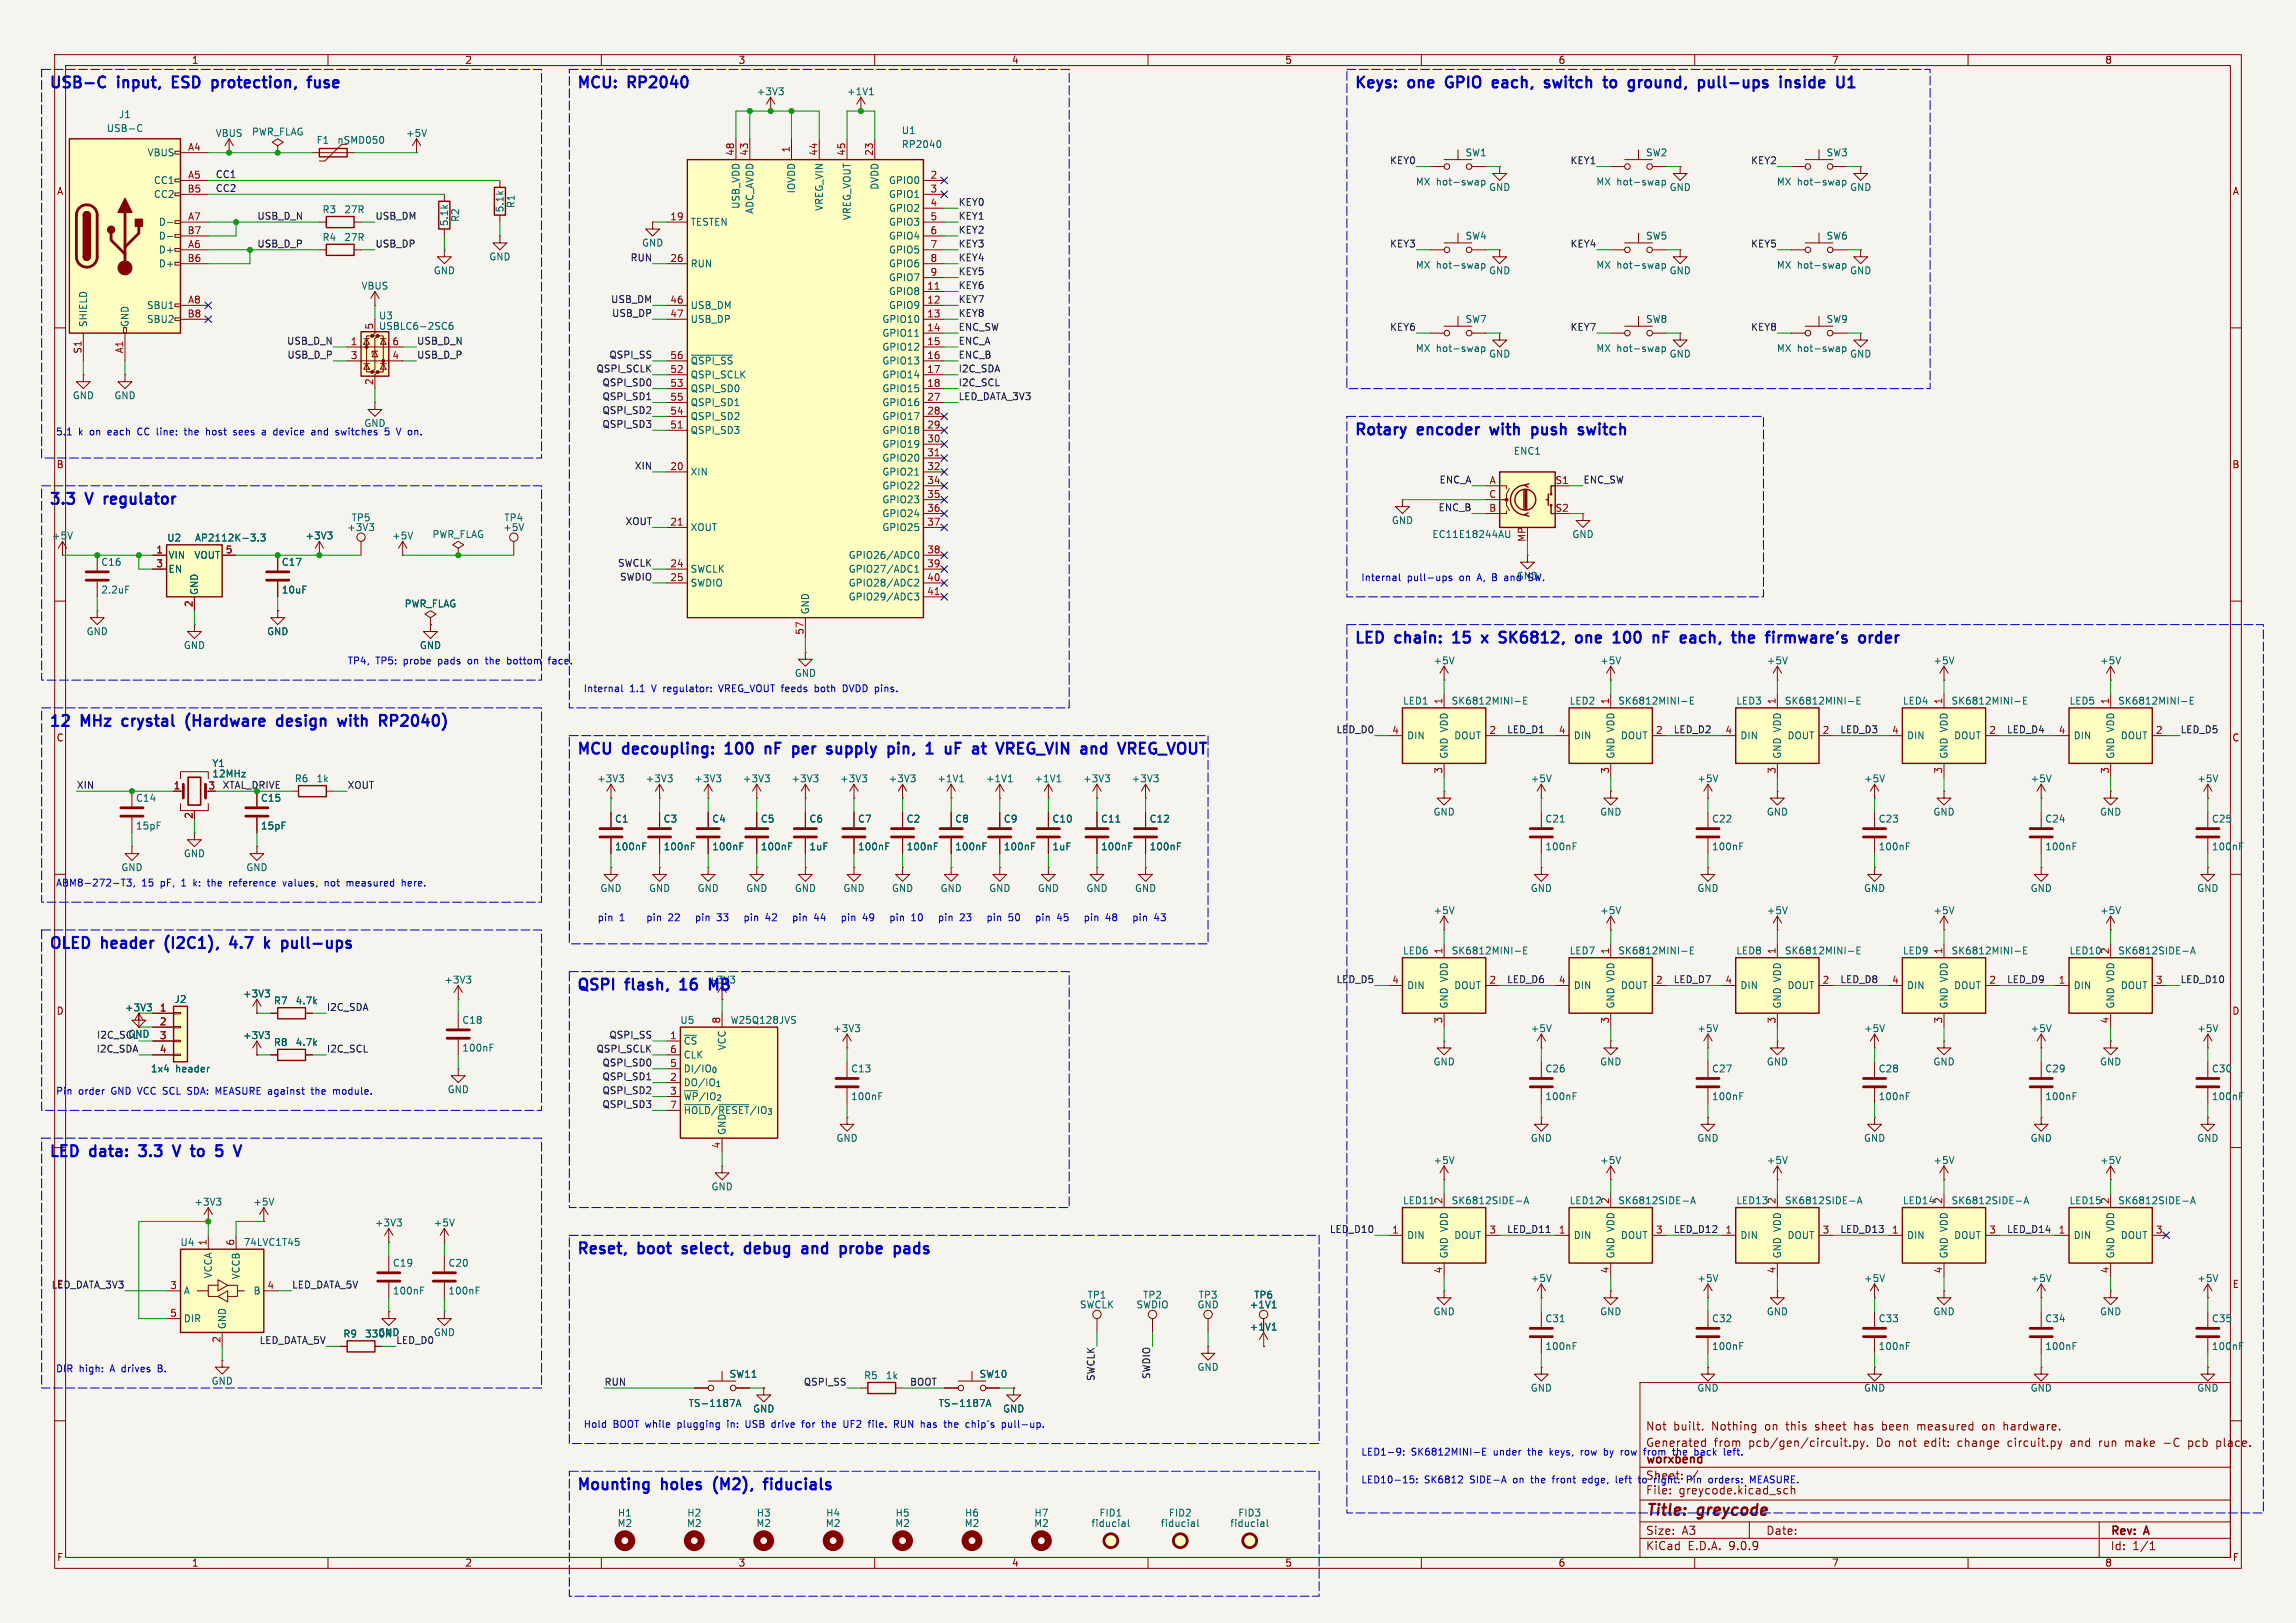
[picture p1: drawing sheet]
<svg xmlns="http://www.w3.org/2000/svg" width="420mm" height="297mm" viewBox="0 0 420 297" stroke-linecap="round" stroke-linejoin="round" font-family="sans-serif">
<defs><g id="words">
<g font-size="2.8" fill="#0000c2">
<text x="8.9" y="16.3">USB-C</text>
<text x="21.7" y="16.3">input,</text>
<text x="32.5" y="16.3">ESD</text>
<text x="40.5" y="16.3">protection,</text>
<text x="58.9" y="16.3">fuse</text>
<text x="105.4" y="16.3">MCU:</text>
<text x="115.1" y="16.3">RP2040</text>
<text x="247.6" y="16.3">Keys:</text>
<text x="257.8" y="16.3">one</text>
<text x="265.4" y="16.3">GPIO</text>
<text x="274.8" y="16.3">each,</text>
<text x="285.1" y="16.3">switch</text>
<text x="296.8" y="16.3">to</text>
<text x="302.1" y="16.3">ground,</text>
<text x="315.6" y="16.3">pull-ups</text>
<text x="331.4" y="16.3">inside</text>
<text x="247.6" y="79.8">Rotary</text>
<text x="259.5" y="79.8">encoder</text>
<text x="273.6" y="79.8">with</text>
<text x="282" y="79.8">push</text>
<text x="291.3" y="79.8">switch</text>
<text x="8.9" y="92.5">3.3</text>
<text x="16" y="92.5">V</text>
<text x="20" y="92.5">regulator</text>
<text x="247.6" y="117.9">LED</text>
<text x="255.4" y="117.9">chain:</text>
<text x="266.8" y="117.9">15</text>
<text x="272.9" y="117.9">x</text>
<text x="276.8" y="117.9">SK6812,</text>
<text x="291.7" y="117.9">one</text>
<text x="299.3" y="117.9">100</text>
<text x="307.3" y="117.9">nF</text>
<text x="313.2" y="117.9">each,</text>
<text x="323.5" y="117.9">the</text>
<text x="330.5" y="117.9">firmware's</text>
<text x="8.9" y="133.1">12</text>
<text x="15" y="133.1">MHz</text>
<text x="23.3" y="133.1">crystal</text>
<text x="35.8" y="133.1">(Hardware</text>
<text x="53.2" y="133.1">design</text>
<text x="65.3" y="133.1">with</text>
<text x="73.6" y="133.1">RP2040)</text>
<text x="105.4" y="138.2">MCU</text>
<text x="114.1" y="138.2">decoupling:</text>
<text x="133.7" y="138.2">100</text>
<text x="141.7" y="138.2">nF</text>
<text x="147.6" y="138.2">per</text>
<text x="154.6" y="138.2">supply</text>
<text x="166.6" y="138.2">pin,</text>
<text x="174.4" y="138.2">1</text>
<text x="178.7" y="138.2">uF</text>
<text x="184.5" y="138.2">at</text>
<text x="189.8" y="138.2">VREG_VIN</text>
<text x="205.9" y="138.2">and</text>
<text x="213.7" y="138.2">VREG_VOUT</text>
<text x="8.9" y="173.7">OLED</text>
<text x="18.7" y="173.7">header</text>
<text x="31.2" y="173.7">(I2C1),</text>
<text x="43.9" y="173.7">4.7</text>
<text x="50.9" y="173.7">k</text>
<text x="54.9" y="173.7">pull-ups</text>
<text x="105.4" y="181.4">QSPI</text>
<text x="114.7" y="181.4">flash,</text>
<text x="125.4" y="181.4">16</text>
<text x="131.5" y="181.4">MB</text>
<text x="8.9" y="211.8">LED</text>
<text x="16.6" y="211.8">data:</text>
<text x="26.5" y="211.8">3.3</text>
<text x="33.6" y="211.8">V</text>
<text x="37.6" y="211.8">to</text>
<text x="42.9" y="211.8">5</text>
<text x="105.4" y="229.6">Reset,</text>
<text x="116.9" y="229.6">boot</text>
<text x="125.8" y="229.6">select,</text>
<text x="138" y="229.6">debug</text>
<text x="149.3" y="229.6">and</text>
<text x="157" y="229.6">probe</text>
<text x="167.7" y="229.6">pads</text>
<text x="105.4" y="272.8">Mounting</text>
<text x="121.2" y="272.8">holes</text>
<text x="131.5" y="272.8">(M2),</text>
<text x="141.6" y="272.8">fiducials</text>
</g>
<g font-size="2.8" fill="#840000">
<text x="301" y="277.9">Title:</text>
<text x="310.6" y="277.9">greycode</text>
</g>
<g font-size="2.1" fill="#840000">
<text x="301" y="262">Not</text>
<text x="306.1" y="262">built.</text>
<text x="313.2" y="262">Nothing</text>
<text x="323" y="262">on</text>
<text x="327" y="262">this</text>
<text x="332.5" y="262">sheet</text>
<text x="339.8" y="262">has</text>
<text x="345" y="262">been</text>
<text x="351.6" y="262">measured</text>
<text x="363.7" y="262">on</text>
<text x="367.7" y="262">hardware.</text>
<text x="319.9" y="265">pcb/gen/circuit.py.</text>
<text x="343.5" y="265">Do</text>
<text x="347.6" y="265">not</text>
<text x="352.5" y="265">edit:</text>
<text x="358.7" y="265">change</text>
<text x="368" y="265">circuit.py</text>
<text x="379.7" y="265">and</text>
<text x="385" y="265">run</text>
<text x="390" y="265">make</text>
<text x="397.1" y="265">-C</text>
<text x="401.8" y="265">pcb</text>
<text x="407.1" y="265">place.</text>
<text x="307.1" y="273.7">greycode.kicad_sch</text>
<text x="301" y="281.1">Size:</text>
<text x="307.6" y="281.1">A3</text>
<text x="323" y="281.1">Date:</text>
<text x="386" y="281.3">Rev:</text>
<text x="392.4" y="281.3">A</text>
<text x="301" y="283.9">KiCad</text>
<text x="308.7" y="283.9">E.D.A.</text>
<text x="316.3" y="283.9">9.0.9</text>
<text x="386" y="283.9">Id:</text>
<text x="390.1" y="283.9">1/1</text>
</g>
<g font-size="2.1" fill="#0000c2">
<text x="301" y="268.2">worxbend</text>
<text x="301" y="265">Generated</text>
<text x="313.5" y="265">from</text>
<text x="301" y="273.7">File:</text>
<text x="301" y="271">Sheet:</text>
<text x="309.2" y="271">/</text>
</g>
<g font-size="1.8" fill="#840000">
<text x="35" y="11.9">1</text>
<text x="85" y="11.9">2</text>
<text x="135" y="11.9">3</text>
<text x="185" y="11.9">4</text>
<text x="235" y="11.9">5</text>
<text x="285" y="11.9">6</text>
<text x="335" y="11.9">7</text>
<text x="385" y="11.9">8</text>
<text x="10.3" y="35.9">A</text>
<text x="408.3" y="35.9">A</text>
<text x="10.3" y="85.9">B</text>
<text x="408.2" y="85.9">B</text>
<text x="10.3" y="135.9">C</text>
<text x="408.2" y="135.9">C</text>
<text x="10.3" y="185.9">D</text>
<text x="408.2" y="185.9">D</text>
<text x="408.3" y="235.9">E</text>
<text x="10.3" y="285.9">F</text>
<text x="35" y="286.9">1</text>
<text x="85" y="286.9">2</text>
<text x="135" y="286.9">3</text>
<text x="185" y="286.9">4</text>
<text x="235" y="286.9">5</text>
<text x="285" y="286.9">6</text>
<text x="335" y="286.9">7</text>
<text x="385" y="286.9">8</text>
<text x="408.3" y="285.9">F</text>
</g>
<g font-size="1.8" fill="#006464">
<text x="138.3" y="17.6">+3V3</text>
<text x="154.8" y="17.6">+1V1</text>
<text x="21.7" y="21.8">J1</text>
<text x="19.4" y="24.4">USB-C</text>
<text x="26.9" y="28.8">VBUS</text>
<text x="39.4" y="25.2">VBUS</text>
<text x="46" y="25">PWR_FLAG</text>
<text x="57.8" y="26.5">F1</text>
<text x="61.6" y="26.5">nSMD050</text>
<text x="74.2" y="25.2">+5V</text>
<text x="164.9" y="24.7">U1</text>
<text x="164.9" y="27.3">RP2040</text>
<text x="268" y="28.8">SW1</text>
<text x="301" y="28.8">SW2</text>
<text x="334" y="28.8">SW3</text>
<text x="28.1" y="33.9">CC1</text>
<text x="145.6" y="35.5" transform="rotate(-90 145.6 35.5)">IOVDD</text>
<text x="160.9" y="34.8" transform="rotate(-90 160.9 34.8)">DVDD</text>
<text x="162.5" y="33.9">GPIO0</text>
<text x="258.9" y="34.1">MX hot-swap</text>
<text x="272.3" y="35.2">GND</text>
<text x="291.9" y="34.1">MX hot-swap</text>
<text x="305.3" y="35.2">GND</text>
<text x="324.9" y="34.1">MX hot-swap</text>
<text x="338.3" y="35.2">GND</text>
<text x="28.1" y="36.4">CC2</text>
<text x="29" y="41.5">D-</text>
<text x="58.9" y="39.2">R3</text>
<text x="62.9" y="39.2">27R</text>
<text x="82.1" y="41.5" transform="rotate(-90 82.1 41.5)">5.1k</text>
<text x="84.2" y="40.7" transform="rotate(-90 84.2 40.7)">R2</text>
<text x="92.3" y="39" transform="rotate(-90 92.3 39)">5.1k</text>
<text x="94.3" y="38.2" transform="rotate(-90 94.3 38.2)">R1</text>
<text x="126.2" y="41.5">TESTEN</text>
<text x="135.5" y="38.3" transform="rotate(-90 135.5 38.3)">USB_VDD</text>
<text x="138" y="39.2" transform="rotate(-90 138 39.2)">ADC_AVDD</text>
<text x="150.7" y="38.7" transform="rotate(-90 150.7 38.7)">VREG_VIN</text>
<text x="155.8" y="40.4" transform="rotate(-90 155.8 40.4)">VREG_VOUT</text>
<text x="162.5" y="36.4">GPIO1</text>
<text x="162.5" y="39">GPIO2</text>
<text x="162.5" y="41.5">GPIO3</text>
<text x="29" y="44">D-</text>
<text x="29" y="46.6">D+</text>
<text x="58.9" y="44.3">R4</text>
<text x="62.9" y="44.3">27R</text>
<text x="89.4" y="47.9">GND</text>
<text x="117.3" y="45.3">GND</text>
<text x="162.5" y="44">GPIO4</text>
<text x="162.5" y="46.6">GPIO5</text>
<text x="268" y="44">SW4</text>
<text x="301" y="44">SW5</text>
<text x="334" y="44">SW6</text>
<text x="29" y="49.1">D+</text>
<text x="66" y="53.2">VBUS</text>
<text x="79.2" y="50.4">GND</text>
<text x="126.2" y="49.1">RUN</text>
<text x="162.5" y="49.1">GPIO6</text>
<text x="162.5" y="51.7">GPIO7</text>
<text x="258.9" y="49.4">MX hot-swap</text>
<text x="272.3" y="50.4">GND</text>
<text x="291.9" y="49.4">MX hot-swap</text>
<text x="305.3" y="50.4">GND</text>
<text x="324.9" y="49.4">MX hot-swap</text>
<text x="338.3" y="50.4">GND</text>
<text x="16.1" y="59.9" transform="rotate(-90 16.1 59.9)">SHIELD</text>
<text x="23.7" y="59.9" transform="rotate(-90 23.7 59.9)">GND</text>
<text x="26.8" y="56.7">SBU1</text>
<text x="26.8" y="59.3">SBU2</text>
<text x="69.2" y="58.6">U3</text>
<text x="126.2" y="56.7">USB_DM</text>
<text x="126.2" y="59.3">USB_DP</text>
<text x="161.3" y="59.3">GPIO10</text>
<text x="162.5" y="54.2">GPIO8</text>
<text x="162.5" y="56.7">GPIO9</text>
<text x="268" y="59.3">SW7</text>
<text x="301" y="59.3">SW8</text>
<text x="334" y="59.3">SW9</text>
<text x="69.2" y="60.6">USBLC6-2SC6</text>
<text x="161.3" y="61.8">GPIO11</text>
<text x="161.3" y="64.4">GPIO12</text>
<text x="258.9" y="64.6">MX hot-swap</text>
<text x="272.3" y="65.6">GND</text>
<text x="291.9" y="64.6">MX hot-swap</text>
<text x="305.3" y="65.6">GND</text>
<text x="324.9" y="64.6">MX hot-swap</text>
<text x="338.3" y="65.6">GND</text>
<text x="126.2" y="66.9">~{QSPI_SS}</text>
<text x="126.2" y="69.4">QSPI_SCLK</text>
<text x="126.2" y="72">QSPI_SD0</text>
<text x="161.3" y="66.9">GPIO13</text>
<text x="161.3" y="69.4">GPIO14</text>
<text x="161.3" y="72">GPIO15</text>
<text x="13.2" y="73.3">GND</text>
<text x="20.8" y="73.3">GND</text>
<text x="126.2" y="74.5">QSPI_SD1</text>
<text x="126.2" y="77.1">QSPI_SD2</text>
<text x="161.3" y="74.5">GPIO16</text>
<text x="161.3" y="77.1">GPIO17</text>
<text x="126.2" y="79.6">QSPI_SD3</text>
<text x="161.3" y="79.6">GPIO18</text>
<text x="161.3" y="82.1">GPIO19</text>
<text x="276.8" y="83.4">ENC1</text>
<text x="126.2" y="87.2">XIN</text>
<text x="161.3" y="84.7">GPIO20</text>
<text x="161.3" y="87.2">GPIO21</text>
<text x="161.3" y="89.8">GPIO22</text>
<text x="64.2" y="95.6">TP5</text>
<text x="92.2" y="95.6">TP4</text>
<text x="161.3" y="92.3">GPIO23</text>
<text x="161.3" y="94.8">GPIO24</text>
<text x="9.4" y="98.9">+5V</text>
<text x="30.5" y="99.3">U2</text>
<text x="35.6" y="99.3">AP2112K-3.3</text>
<text x="55.8" y="98.9">+3V3</text>
<text x="63.4" y="97.4">+3V3</text>
<text x="71.6" y="98.9">+5V</text>
<text x="79" y="98.7">PWR_FLAG</text>
<text x="91.9" y="97.4">+5V</text>
<text x="126.2" y="97.4">XOUT</text>
<text x="161.3" y="97.4">GPIO25</text>
<text x="254.5" y="96.1">GND</text>
<text x="261.9" y="98.7">EC11E18244AU</text>
<text x="287.5" y="98.7">GND</text>
<text x="18.4" y="103.7">C16</text>
<text x="30.7" y="102.5">VIN</text>
<text x="30.7" y="105">EN</text>
<text x="35.5" y="102.5">VOUT</text>
<text x="51.4" y="103.7">C17</text>
<text x="126.2" y="105">SWCLK</text>
<text x="126.2" y="107.5">SWDIO</text>
<text x="155.1" y="102.5">GPIO26/ADC0</text>
<text x="155.1" y="105">GPIO27/ADC1</text>
<text x="155.1" y="107.5">GPIO28/ADC2</text>
<text x="18.4" y="108.8">2.2uF</text>
<text x="36.4" y="109" transform="rotate(-90 36.4 109)">GND</text>
<text x="51.4" y="108.8">10uF</text>
<text x="73.9" y="111.4">PWR_FLAG</text>
<text x="148.2" y="112.5" transform="rotate(-90 148.2 112.5)">GND</text>
<text x="155.1" y="110.1">GPIO29/ADC3</text>
<text x="15.7" y="116.4">GND</text>
<text x="33.5" y="119">GND</text>
<text x="48.8" y="116.4">GND</text>
<text x="76.7" y="119">GND</text>
<text x="145.3" y="124.1">GND</text>
<text x="262.1" y="121.8">+5V</text>
<text x="292.6" y="121.8">+5V</text>
<text x="323.1" y="121.8">+5V</text>
<text x="353.6" y="121.8">+5V</text>
<text x="384" y="121.8">+5V</text>
<text x="256.5" y="129.1">LED1</text>
<text x="265.4" y="129.1">SK6812MINI-E</text>
<text x="287" y="129.1">LED2</text>
<text x="295.9" y="129.1">SK6812MINI-E</text>
<text x="317.5" y="129.1">LED3</text>
<text x="326.4" y="129.1">SK6812MINI-E</text>
<text x="348" y="129.1">LED4</text>
<text x="356.9" y="129.1">SK6812MINI-E</text>
<text x="378.5" y="129.1">LED5</text>
<text x="387.4" y="129.1">SK6812MINI-E</text>
<text x="257.3" y="135.5">DIN</text>
<text x="265.9" y="135.5">DOUT</text>
<text x="287.8" y="135.5">DIN</text>
<text x="296.4" y="135.5">DOUT</text>
<text x="318.3" y="135.5">DIN</text>
<text x="326.9" y="135.5">DOUT</text>
<text x="348.7" y="135.5">DIN</text>
<text x="357.4" y="135.5">DOUT</text>
<text x="379.2" y="135.5">DIN</text>
<text x="387.8" y="135.5">DOUT</text>
<text x="38.7" y="140.6">Y1</text>
<text x="38.7" y="142.5">12MHz</text>
<text x="53.8" y="143.4">R6</text>
<text x="57.8" y="143.4">1k</text>
<text x="109.1" y="143.4">+3V3</text>
<text x="118" y="143.4">+3V3</text>
<text x="126.9" y="143.4">+3V3</text>
<text x="135.8" y="143.4">+3V3</text>
<text x="144.7" y="143.4">+3V3</text>
<text x="153.6" y="143.4">+3V3</text>
<text x="162.5" y="143.4">+3V3</text>
<text x="171.3" y="143.4">+1V1</text>
<text x="180.2" y="143.4">+1V1</text>
<text x="189.1" y="143.4">+1V1</text>
<text x="198" y="143.4">+3V3</text>
<text x="206.9" y="143.4">+3V3</text>
<text x="265" y="138.9" transform="rotate(-90 265 138.9)">GND VDD</text>
<text x="279.9" y="143.4">+5V</text>
<text x="295.5" y="138.9" transform="rotate(-90 295.5 138.9)">GND VDD</text>
<text x="310.4" y="143.4">+5V</text>
<text x="326" y="138.9" transform="rotate(-90 326 138.9)">GND VDD</text>
<text x="340.9" y="143.4">+5V</text>
<text x="356.5" y="138.9" transform="rotate(-90 356.5 138.9)">GND VDD</text>
<text x="371.3" y="143.4">+5V</text>
<text x="386.9" y="138.9" transform="rotate(-90 386.9 138.9)">GND VDD</text>
<text x="401.8" y="143.4">+5V</text>
<text x="24.8" y="146.9">C14</text>
<text x="47.6" y="146.9">C15</text>
<text x="262.1" y="149.5">GND</text>
<text x="292.6" y="149.5">GND</text>
<text x="323.1" y="149.5">GND</text>
<text x="353.6" y="149.5">GND</text>
<text x="384" y="149.5">GND</text>
<text x="24.8" y="152">15pF</text>
<text x="47.6" y="152">15pF</text>
<text x="112.4" y="150.7">C1</text>
<text x="112.4" y="155.8">100nF</text>
<text x="121.3" y="150.7">C3</text>
<text x="121.3" y="155.8">100nF</text>
<text x="130.2" y="150.7">C4</text>
<text x="130.2" y="155.8">100nF</text>
<text x="139.1" y="150.7">C5</text>
<text x="139.1" y="155.8">100nF</text>
<text x="148" y="150.7">C6</text>
<text x="148" y="155.8">1uF</text>
<text x="156.9" y="150.7">C7</text>
<text x="156.9" y="155.8">100nF</text>
<text x="165.7" y="150.7">C2</text>
<text x="165.7" y="155.8">100nF</text>
<text x="174.6" y="150.7">C8</text>
<text x="174.6" y="155.8">100nF</text>
<text x="183.5" y="150.7">C9</text>
<text x="183.5" y="155.8">100nF</text>
<text x="192.4" y="155.8">1uF</text>
<text x="192.4" y="150.7">C10</text>
<text x="201.3" y="155.8">100nF</text>
<text x="201.3" y="150.7">C11</text>
<text x="210.2" y="155.8">100nF</text>
<text x="210.2" y="150.7">C12</text>
<text x="282.6" y="155.8">100nF</text>
<text x="282.6" y="150.7">C21</text>
<text x="313.1" y="155.8">100nF</text>
<text x="313.1" y="150.7">C22</text>
<text x="343.5" y="155.8">100nF</text>
<text x="343.5" y="150.7">C23</text>
<text x="374" y="155.8">100nF</text>
<text x="374" y="150.7">C24</text>
<text x="404.5" y="155.8">100nF</text>
<text x="404.5" y="150.7">C25</text>
<text x="22.1" y="159.6">GND</text>
<text x="33.5" y="157.1">GND</text>
<text x="45" y="159.6">GND</text>
<text x="109.7" y="163.4">GND</text>
<text x="118.6" y="163.4">GND</text>
<text x="127.5" y="163.4">GND</text>
<text x="136.4" y="163.4">GND</text>
<text x="145.3" y="163.4">GND</text>
<text x="154.2" y="163.4">GND</text>
<text x="163.1" y="163.4">GND</text>
<text x="172" y="163.4">GND</text>
<text x="180.8" y="163.4">GND</text>
<text x="189.7" y="163.4">GND</text>
<text x="198.6" y="163.4">GND</text>
<text x="207.5" y="163.4">GND</text>
<text x="262.1" y="167.5">+5V</text>
<text x="279.9" y="163.4">GND</text>
<text x="292.6" y="167.5">+5V</text>
<text x="310.4" y="163.4">GND</text>
<text x="323.1" y="167.5">+5V</text>
<text x="340.9" y="163.4">GND</text>
<text x="353.6" y="167.5">+5V</text>
<text x="371.3" y="163.4">GND</text>
<text x="384" y="167.5">+5V</text>
<text x="401.8" y="163.4">GND</text>
<text x="256.5" y="174.9">LED6</text>
<text x="265.4" y="174.9">SK6812MINI-E</text>
<text x="287" y="174.9">LED7</text>
<text x="295.9" y="174.9">SK6812MINI-E</text>
<text x="317.5" y="174.9">LED8</text>
<text x="326.4" y="174.9">SK6812MINI-E</text>
<text x="348" y="174.9">LED9</text>
<text x="356.9" y="174.9">SK6812MINI-E</text>
<text x="378.5" y="174.9">LED10</text>
<text x="385.8" y="174.7" transform="rotate(-90 385.8 174.7)">2</text>
<text x="387.4" y="174.9">SK6812SIDE-A</text>
<text x="22.8" y="185.3">+3V3</text>
<text x="31.8" y="183.7">J2</text>
<text x="44.3" y="182.7">+3V3</text>
<text x="50" y="184">R7</text>
<text x="54" y="184">4.7k</text>
<text x="81.2" y="180.2">+3V3</text>
<text x="257.3" y="181.2">DIN</text>
<text x="265" y="184.7" transform="rotate(-90 265 184.7)">GND VDD</text>
<text x="265.9" y="181.2">DOUT</text>
<text x="287.8" y="181.2">DIN</text>
<text x="295.5" y="184.7" transform="rotate(-90 295.5 184.7)">GND VDD</text>
<text x="296.4" y="181.2">DOUT</text>
<text x="318.3" y="181.2">DIN</text>
<text x="326" y="184.7" transform="rotate(-90 326 184.7)">GND VDD</text>
<text x="326.9" y="181.2">DOUT</text>
<text x="348.7" y="181.2">DIN</text>
<text x="356.5" y="184.7" transform="rotate(-90 356.5 184.7)">GND VDD</text>
<text x="357.4" y="181.2">DOUT</text>
<text x="379.2" y="181.2">DIN</text>
<text x="386.9" y="184.7" transform="rotate(-90 386.9 184.7)">GND VDD</text>
<text x="387.8" y="181.2">DOUT</text>
<text x="23.4" y="190.1">GND</text>
<text x="44.3" y="190.3">+3V3</text>
<text x="50" y="191.6">R8</text>
<text x="54" y="191.6">4.7k</text>
<text x="84.5" y="187.6">C18</text>
<text x="124.4" y="187.6">U5</text>
<text x="125" y="191.4">~{CS}</text>
<text x="133.6" y="187.6">W25Q128JVS</text>
<text x="152.3" y="189.1">+3V3</text>
<text x="279.9" y="189.1">+5V</text>
<text x="310.4" y="189.1">+5V</text>
<text x="340.9" y="189.1">+5V</text>
<text x="371.3" y="189.1">+5V</text>
<text x="401.8" y="189.1">+5V</text>
<text x="27.5" y="196.4">1x4</text>
<text x="32.1" y="196.4">header</text>
<text x="84.5" y="192.6">100nF</text>
<text x="125" y="193.9">CLK</text>
<text x="125" y="196.4">DI/IO_{0}</text>
<text x="132.9" y="192.3" transform="rotate(-90 132.9 192.3)">VCC</text>
<text x="155.6" y="196.4">C13</text>
<text x="262.1" y="195.2">GND</text>
<text x="282.6" y="196.4">C26</text>
<text x="292.6" y="195.2">GND</text>
<text x="313.1" y="196.4">C27</text>
<text x="323.1" y="195.2">GND</text>
<text x="343.5" y="196.4">C28</text>
<text x="353.6" y="195.2">GND</text>
<text x="374" y="196.4">C29</text>
<text x="384" y="195.2">GND</text>
<text x="404.5" y="196.4">C30</text>
<text x="81.8" y="200.3">GND</text>
<text x="125" y="199">DO/IO_{1}</text>
<text x="125" y="201.5">~{WP}/IO_{2}</text>
<text x="155.6" y="201.5">100nF</text>
<text x="282.6" y="201.5">100nF</text>
<text x="313.1" y="201.5">100nF</text>
<text x="343.5" y="201.5">100nF</text>
<text x="374" y="201.5">100nF</text>
<text x="404.5" y="201.5">100nF</text>
<text x="125" y="204.1">~{HOLD}/~{RESET}/IO_{3}</text>
<text x="132.9" y="207.8" transform="rotate(-90 132.9 207.8)">GND</text>
<text x="152.9" y="209.1">GND</text>
<text x="279.9" y="209.1">GND</text>
<text x="310.4" y="209.1">GND</text>
<text x="340.9" y="209.1">GND</text>
<text x="371.3" y="209.1">GND</text>
<text x="401.8" y="209.1">GND</text>
<text x="262.1" y="213.2">+5V</text>
<text x="292.6" y="213.2">+5V</text>
<text x="323.1" y="213.2">+5V</text>
<text x="353.6" y="213.2">+5V</text>
<text x="384" y="213.2">+5V</text>
<text x="35.5" y="220.8">+3V3</text>
<text x="46.2" y="220.8">+5V</text>
<text x="130" y="218">GND</text>
<text x="256.5" y="220.6">LED11</text>
<text x="265.4" y="220.6">SK6812SIDE-A</text>
<text x="287" y="220.6">LED12</text>
<text x="294.4" y="220.4" transform="rotate(-90 294.4 220.4)">2</text>
<text x="295.9" y="220.6">SK6812SIDE-A</text>
<text x="317.5" y="220.6">LED13</text>
<text x="324.9" y="220.4" transform="rotate(-90 324.9 220.4)">2</text>
<text x="326.4" y="220.6">SK6812SIDE-A</text>
<text x="348" y="220.6">LED14</text>
<text x="355.3" y="220.4" transform="rotate(-90 355.3 220.4)">2</text>
<text x="356.9" y="220.6">SK6812SIDE-A</text>
<text x="378.5" y="220.6">LED15</text>
<text x="385.8" y="220.4" transform="rotate(-90 385.8 220.4)">2</text>
<text x="387.4" y="220.6">SK6812SIDE-A</text>
<text x="68.5" y="224.6">+3V3</text>
<text x="79.2" y="224.6">+5V</text>
<text x="257.3" y="226.9">DIN</text>
<text x="265.9" y="226.9">DOUT</text>
<text x="287.8" y="226.9">DIN</text>
<text x="296.4" y="226.9">DOUT</text>
<text x="318.3" y="226.9">DIN</text>
<text x="326.9" y="226.9">DOUT</text>
<text x="348.7" y="226.9">DIN</text>
<text x="357.4" y="226.9">DOUT</text>
<text x="379.2" y="226.9">DIN</text>
<text x="387.8" y="226.9">DOUT</text>
<text x="32.9" y="228.2">U4</text>
<text x="44.5" y="228.2">74LVC1T45</text>
<text x="71.8" y="232">C19</text>
<text x="81.9" y="232">C20</text>
<text x="265" y="230.4" transform="rotate(-90 265 230.4)">GND VDD</text>
<text x="295.5" y="230.4" transform="rotate(-90 295.5 230.4)">GND VDD</text>
<text x="326" y="230.4" transform="rotate(-90 326 230.4)">GND VDD</text>
<text x="356.5" y="230.4" transform="rotate(-90 356.5 230.4)">GND VDD</text>
<text x="386.9" y="230.4" transform="rotate(-90 386.9 230.4)">GND VDD</text>
<text x="33.5" y="237.1">A</text>
<text x="39" y="234" transform="rotate(-90 39 234)">VCCA</text>
<text x="44" y="234.2" transform="rotate(-90 44 234.2)">VCCB</text>
<text x="46.3" y="237.1">B</text>
<text x="71.8" y="237.1">100nF</text>
<text x="81.9" y="237.1">100nF</text>
<text x="197.4" y="239.6">SWCLK</text>
<text x="198.8" y="237.8">TP1</text>
<text x="207.8" y="239.6">SWDIO</text>
<text x="209" y="237.8">TP2</text>
<text x="218.9" y="239.6">GND</text>
<text x="219.2" y="237.8">TP3</text>
<text x="228.5" y="239.6">+1V1</text>
<text x="229.3" y="237.8">TP6</text>
<text x="279.9" y="234.8">+5V</text>
<text x="310.4" y="234.8">+5V</text>
<text x="340.9" y="234.8">+5V</text>
<text x="371.3" y="234.8">+5V</text>
<text x="401.8" y="234.8">+5V</text>
<text x="33.5" y="242.2">DIR</text>
<text x="41.5" y="243.3" transform="rotate(-90 41.5 243.3)">GND</text>
<text x="62.7" y="245">R9</text>
<text x="66.7" y="245">330R</text>
<text x="69.1" y="244.7">GND</text>
<text x="228.5" y="243.7">+1V1</text>
<text x="262.1" y="240.9">GND</text>
<text x="282.6" y="242.2">C31</text>
<text x="292.6" y="240.9">GND</text>
<text x="313.1" y="242.2">C32</text>
<text x="323.1" y="240.9">GND</text>
<text x="343.5" y="242.2">C33</text>
<text x="353.6" y="240.9">GND</text>
<text x="374" y="242.2">C34</text>
<text x="384" y="240.9">GND</text>
<text x="404.5" y="242.2">C35</text>
<text x="218.9" y="251.1">GND</text>
<text x="282.6" y="247.2">100nF</text>
<text x="313.1" y="247.2">100nF</text>
<text x="343.5" y="247.2">100nF</text>
<text x="374" y="247.2">100nF</text>
<text x="404.5" y="247.2">100nF</text>
<text x="38.6" y="253.6">GND</text>
<text x="125.9" y="257.7">TS-1187A</text>
<text x="133.4" y="252.3">SW11</text>
<text x="158" y="252.6">R5</text>
<text x="161.9" y="252.6">1k</text>
<text x="171.6" y="257.7">TS-1187A</text>
<text x="179.1" y="252.3">SW10</text>
<text x="279.9" y="254.9">GND</text>
<text x="310.4" y="254.9">GND</text>
<text x="340.9" y="254.9">GND</text>
<text x="371.3" y="254.9">GND</text>
<text x="401.8" y="254.9">GND</text>
<text x="137.7" y="258.7">GND</text>
<text x="183.4" y="258.7">GND</text>
<text x="112.9" y="279.6">M2</text>
<text x="112.9" y="277.7">H1</text>
<text x="125.6" y="279.6">M2</text>
<text x="125.6" y="277.7">H2</text>
<text x="138.3" y="279.6">M2</text>
<text x="138.3" y="277.7">H3</text>
<text x="151" y="279.6">M2</text>
<text x="151" y="277.7">H4</text>
<text x="163.7" y="279.6">M2</text>
<text x="163.7" y="277.7">H5</text>
<text x="176.4" y="279.6">M2</text>
<text x="176.4" y="277.7">H6</text>
<text x="189.1" y="279.6">M2</text>
<text x="189.1" y="277.7">H7</text>
<text x="199.5" y="279.6">fiducial</text>
<text x="201" y="277.7">FID1</text>
<text x="212.2" y="279.6">fiducial</text>
<text x="213.7" y="277.7">FID2</text>
<text x="224.9" y="279.6">fiducial</text>
<text x="226.4" y="277.7">FID3</text>
</g>
<g font-size="1.8" fill="#a90000">
<text x="34.3" y="27.7">A4</text>
<text x="134.4" y="28.6" transform="rotate(-90 134.4 28.6)">48</text>
<text x="136.9" y="28.6" transform="rotate(-90 136.9 28.6)">43</text>
<text x="144.5" y="28" transform="rotate(-90 144.5 28)">1</text>
<text x="149.6" y="28.6" transform="rotate(-90 149.6 28.6)">44</text>
<text x="154.7" y="28.6" transform="rotate(-90 154.7 28.6)">45</text>
<text x="159.8" y="28.6" transform="rotate(-90 159.8 28.6)">23</text>
<text x="34.2" y="35.3">B5</text>
<text x="34.3" y="32.8">A5</text>
<text x="170.1" y="32.8">2</text>
<text x="170.1" y="35.3">3</text>
<text x="34.3" y="40.4">A7</text>
<text x="122.5" y="40.4">19</text>
<text x="170.1" y="37.8">4</text>
<text x="170.1" y="40.4">5</text>
<text x="34.2" y="42.9">B7</text>
<text x="34.3" y="45.5">A6</text>
<text x="170.1" y="42.9">6</text>
<text x="170.1" y="45.5">7</text>
<text x="34.2" y="48">B6</text>
<text x="122.5" y="48">26</text>
<text x="169.5" y="53.1">11</text>
<text x="170.1" y="48">8</text>
<text x="170.1" y="50.5">9</text>
<text x="34.2" y="58.2">B8</text>
<text x="34.3" y="55.6">A8</text>
<text x="122.5" y="55.6">46</text>
<text x="122.5" y="58.2">47</text>
<text x="169.5" y="55.6">12</text>
<text x="169.5" y="58.2">13</text>
<text x="15" y="64.8" transform="rotate(-90 15 64.8)">S1</text>
<text x="22.6" y="64.8" transform="rotate(-90 22.6 64.8)">A1</text>
<text x="64.1" y="63.2">1</text>
<text x="64.1" y="65.8">3</text>
<text x="68.3" y="60.4" transform="rotate(-90 68.3 60.4)">5</text>
<text x="71.7" y="63.2">6</text>
<text x="71.7" y="65.8">4</text>
<text x="122.5" y="65.8">56</text>
<text x="169.5" y="60.7">14</text>
<text x="169.5" y="63.2">15</text>
<text x="169.5" y="65.8">16</text>
<text x="68.3" y="70.6" transform="rotate(-90 68.3 70.6)">2</text>
<text x="122.5" y="68.3">52</text>
<text x="122.5" y="70.9">53</text>
<text x="169.5" y="68.3">17</text>
<text x="169.5" y="70.9">18</text>
<text x="122.5" y="73.4">55</text>
<text x="122.5" y="75.9">54</text>
<text x="169.5" y="73.4">27</text>
<text x="169.5" y="75.9">28</text>
<text x="122.5" y="78.5">51</text>
<text x="169.5" y="78.5">29</text>
<text x="169.5" y="81">30</text>
<text x="169.5" y="83.6">31</text>
<text x="122.5" y="86.1">20</text>
<text x="169.5" y="86.1">32</text>
<text x="169.5" y="88.6">34</text>
<text x="272.4" y="88.6">A</text>
<text x="284.4" y="88.6">S1</text>
<text x="169.5" y="91.2">35</text>
<text x="169.5" y="93.7">36</text>
<text x="272.3" y="91.2">C</text>
<text x="272.3" y="93.7">B</text>
<text x="284.4" y="93.7">S2</text>
<text x="28.5" y="101.3">1</text>
<text x="41.2" y="101.3">5</text>
<text x="122.5" y="96.3">21</text>
<text x="169.5" y="96.3">37</text>
<text x="169.5" y="101.3">38</text>
<text x="279.1" y="99.3" transform="rotate(-90 279.1 99.3)">MP</text>
<text x="28.5" y="103.9">3</text>
<text x="122.5" y="103.9">24</text>
<text x="122.5" y="106.4">25</text>
<text x="169.5" y="103.9">39</text>
<text x="169.5" y="106.4">40</text>
<text x="35.3" y="111.2" transform="rotate(-90 35.3 111.2)">2</text>
<text x="169.5" y="109">41</text>
<text x="147.1" y="116.2" transform="rotate(-90 147.1 116.2)">57</text>
<text x="263.9" y="129" transform="rotate(-90 263.9 129)">1</text>
<text x="294.4" y="129" transform="rotate(-90 294.4 129)">1</text>
<text x="324.9" y="129" transform="rotate(-90 324.9 129)">1</text>
<text x="355.3" y="129" transform="rotate(-90 355.3 129)">1</text>
<text x="385.8" y="129" transform="rotate(-90 385.8 129)">1</text>
<text x="254.6" y="134.4">4</text>
<text x="272.3" y="134.4">2</text>
<text x="285" y="134.4">4</text>
<text x="302.8" y="134.4">2</text>
<text x="315.5" y="134.4">4</text>
<text x="333.3" y="134.4">2</text>
<text x="346" y="134.4">4</text>
<text x="363.8" y="134.4">2</text>
<text x="376.5" y="134.4">4</text>
<text x="394.3" y="134.4">2</text>
<text x="263.9" y="141.7" transform="rotate(-90 263.9 141.7)">3</text>
<text x="294.4" y="141.7" transform="rotate(-90 294.4 141.7)">3</text>
<text x="324.9" y="141.7" transform="rotate(-90 324.9 141.7)">3</text>
<text x="355.3" y="141.7" transform="rotate(-90 355.3 141.7)">3</text>
<text x="385.8" y="141.7" transform="rotate(-90 385.8 141.7)">3</text>
<text x="31.7" y="144.5">1</text>
<text x="35.3" y="149.9" transform="rotate(-90 35.3 149.9)">2</text>
<text x="38" y="144.5">3</text>
<text x="263.9" y="174.7" transform="rotate(-90 263.9 174.7)">1</text>
<text x="294.4" y="174.7" transform="rotate(-90 294.4 174.7)">1</text>
<text x="324.9" y="174.7" transform="rotate(-90 324.9 174.7)">1</text>
<text x="355.3" y="174.7" transform="rotate(-90 355.3 174.7)">1</text>
<text x="29.1" y="185.2">1</text>
<text x="254.6" y="180.1">4</text>
<text x="272.3" y="180.1">2</text>
<text x="285" y="180.1">4</text>
<text x="302.8" y="180.1">2</text>
<text x="315.5" y="180.1">4</text>
<text x="333.3" y="180.1">2</text>
<text x="346" y="180.1">4</text>
<text x="363.8" y="180.1">2</text>
<text x="376.5" y="180.1">1</text>
<text x="394.3" y="180.1">3</text>
<text x="29.1" y="187.7">2</text>
<text x="29.1" y="190.2">3</text>
<text x="122.5" y="190.2">1</text>
<text x="131.8" y="187.4" transform="rotate(-90 131.8 187.4)">8</text>
<text x="263.9" y="187.4" transform="rotate(-90 263.9 187.4)">3</text>
<text x="294.4" y="187.4" transform="rotate(-90 294.4 187.4)">3</text>
<text x="324.9" y="187.4" transform="rotate(-90 324.9 187.4)">3</text>
<text x="355.3" y="187.4" transform="rotate(-90 355.3 187.4)">3</text>
<text x="385.8" y="187.4" transform="rotate(-90 385.8 187.4)">4</text>
<text x="29.1" y="192.8">4</text>
<text x="122.5" y="192.8">6</text>
<text x="122.5" y="195.3">5</text>
<text x="122.5" y="197.9">2</text>
<text x="122.5" y="200.4">3</text>
<text x="122.5" y="202.9">7</text>
<text x="131.8" y="210.3" transform="rotate(-90 131.8 210.3)">4</text>
<text x="263.9" y="220.4" transform="rotate(-90 263.9 220.4)">2</text>
<text x="254.6" y="225.8">1</text>
<text x="272.3" y="225.8">3</text>
<text x="285" y="225.8">1</text>
<text x="302.8" y="225.8">3</text>
<text x="315.5" y="225.8">1</text>
<text x="333.3" y="225.8">3</text>
<text x="346" y="225.8">1</text>
<text x="363.8" y="225.8">3</text>
<text x="376.5" y="225.8">1</text>
<text x="394.3" y="225.8">3</text>
<text x="37.8" y="228" transform="rotate(-90 37.8 228)">1</text>
<text x="42.9" y="228" transform="rotate(-90 42.9 228)">6</text>
<text x="263.9" y="233.1" transform="rotate(-90 263.9 233.1)">4</text>
<text x="294.4" y="233.1" transform="rotate(-90 294.4 233.1)">4</text>
<text x="324.9" y="233.1" transform="rotate(-90 324.9 233.1)">4</text>
<text x="355.3" y="233.1" transform="rotate(-90 355.3 233.1)">4</text>
<text x="385.8" y="233.1" transform="rotate(-90 385.8 233.1)">4</text>
<text x="31" y="236">3</text>
<text x="48.8" y="236">4</text>
<text x="31" y="241">5</text>
<text x="40.4" y="245.8" transform="rotate(-90 40.4 245.8)">2</text>
</g>
<g font-size="1.8" fill="#0f0f0f">
<text x="39.4" y="32.7">CC1</text>
<text x="39.4" y="35.2">CC2</text>
<text x="254.2" y="30.1">KEY0</text>
<text x="287.2" y="30.1">KEY1</text>
<text x="320.2" y="30.1">KEY2</text>
<text x="47" y="40.3">USB_D_N</text>
<text x="68.6" y="40.3">USB_DM</text>
<text x="175.3" y="37.8">KEY0</text>
<text x="175.3" y="40.3">KEY1</text>
<text x="47" y="45.4">USB_D_P</text>
<text x="68.6" y="45.4">USB_DP</text>
<text x="115.2" y="47.9">RUN</text>
<text x="175.3" y="42.8">KEY2</text>
<text x="175.3" y="45.4">KEY3</text>
<text x="175.3" y="47.9">KEY4</text>
<text x="254.2" y="45.4">KEY3</text>
<text x="287.2" y="45.4">KEY4</text>
<text x="320.2" y="45.4">KEY5</text>
<text x="175.3" y="50.5">KEY5</text>
<text x="175.3" y="53">KEY6</text>
<text x="111.7" y="55.5">USB_DM</text>
<text x="111.9" y="58.1">USB_DP</text>
<text x="175.3" y="55.5">KEY7</text>
<text x="175.3" y="58.1">KEY8</text>
<text x="52.4" y="63.2">USB_D_N</text>
<text x="52.5" y="65.7">USB_D_P</text>
<text x="76.2" y="63.2">USB_D_N</text>
<text x="76.2" y="65.7">USB_D_P</text>
<text x="111.4" y="65.7">QSPI_SS</text>
<text x="175.3" y="65.7">ENC_B</text>
<text x="175.3" y="60.6">ENC_SW</text>
<text x="175.3" y="63.2">ENC_A</text>
<text x="254.2" y="60.6">KEY6</text>
<text x="287.2" y="60.6">KEY7</text>
<text x="320.2" y="60.6">KEY8</text>
<text x="109" y="68.2">QSPI_SCLK</text>
<text x="110.1" y="70.8">QSPI_SD0</text>
<text x="175.3" y="70.8">I2C_SCL</text>
<text x="175.3" y="68.2">I2C_SDA</text>
<text x="110.1" y="75.9">QSPI_SD2</text>
<text x="110.1" y="73.3">QSPI_SD1</text>
<text x="175.3" y="73.3">LED_DATA_3V3</text>
<text x="110.1" y="78.4">QSPI_SD3</text>
<text x="116" y="86">XIN</text>
<text x="263.2" y="88.6">ENC_A</text>
<text x="289.6" y="88.6">ENC_SW</text>
<text x="263" y="93.6">ENC_B</text>
<text x="114.3" y="96.2">XOUT</text>
<text x="112.9" y="103.8">SWCLK</text>
<text x="113.3" y="106.3">SWDIO</text>
<text x="244.4" y="134.3">LED_D0</text>
<text x="275.6" y="134.3">LED_D1</text>
<text x="306.1" y="134.3">LED_D2</text>
<text x="336.5" y="134.3">LED_D3</text>
<text x="367" y="134.3">LED_D4</text>
<text x="398.8" y="134.3">LED_D5</text>
<text x="14" y="144.4">XIN</text>
<text x="63.5" y="144.4">XOUT</text>
<text x="244.4" y="180">LED_D5</text>
<text x="275.6" y="180">LED_D6</text>
<text x="306.1" y="180">LED_D7</text>
<text x="336.5" y="180">LED_D8</text>
<text x="367" y="180">LED_D9</text>
<text x="398.8" y="180">LED_D10</text>
<text x="59.7" y="185.1">I2C_SDA</text>
<text x="17.6" y="190.2">I2C_SCL</text>
<text x="111.4" y="190.2">QSPI_SS</text>
<text x="17.6" y="192.7">I2C_SDA</text>
<text x="59.7" y="192.7">I2C_SCL</text>
<text x="109" y="192.7">QSPI_SCLK</text>
<text x="110.1" y="197.8">QSPI_SD1</text>
<text x="110.1" y="195.2">QSPI_SD0</text>
<text x="110.1" y="200.3">QSPI_SD2</text>
<text x="110.1" y="202.9">QSPI_SD3</text>
<text x="243.2" y="225.7">LED_D10</text>
<text x="275.6" y="225.7">LED_D11</text>
<text x="306.1" y="225.7">LED_D12</text>
<text x="336.5" y="225.7">LED_D13</text>
<text x="367" y="225.7">LED_D14</text>
<text x="9.4" y="235.9">LED_DATA_3V3</text>
<text x="10.3" y="235.9">E</text>
<text x="53.3" y="235.9">LED_DATA_5V</text>
<text x="79.2" y="244.7">GND</text>
<text x="47.4" y="246">LED_DATA_5V</text>
<text x="72.4" y="246">LED_D0</text>
<text x="110.5" y="253.7">RUN</text>
<text x="146.9" y="253.7">QSPI_SS</text>
<text x="166.4" y="253.7">BOOT</text>
<text x="200.3" y="252.8" transform="rotate(-90 200.3 252.8)">SWCLK</text>
<text x="210.5" y="252.4" transform="rotate(-90 210.5 252.4)">SWDIO</text>
</g>
<g font-size="1.8" fill="#0000c2">
<text x="10.2" y="79.8">5.1</text>
<text x="14.4" y="79.8">k</text>
<text x="16.6" y="79.8">on</text>
<text x="20" y="79.8">each</text>
<text x="25.7" y="79.8">CC line:</text>
<text x="34.7" y="79.8">the</text>
<text x="38.8" y="79.8">host</text>
<text x="44" y="79.8">sees</text>
<text x="49.4" y="79.8">a</text>
<text x="51.7" y="79.8">device</text>
<text x="58.9" y="79.8">and</text>
<text x="63.5" y="79.8">switches</text>
<text x="66.5" y="78.3">GND</text>
<text x="72.7" y="79.8">5</text>
<text x="75.1" y="79.8">V on.</text>
<text x="248.9" y="106.4">Internal</text>
<text x="257.4" y="106.4">pull-ups</text>
<text x="267.1" y="106.4">on</text>
<text x="270.6" y="106.4">A, B</text>
<text x="275.9" y="106.4">and</text>
<text x="277.4" y="106.3">GNDSW.</text>
<text x="63.5" y="121.7">TP4,</text>
<text x="68.7" y="121.7">TP5:</text>
<text x="73.9" y="121.7">probe</text>
<text x="80.4" y="121.7">pads</text>
<text x="86.1" y="121.7">on</text>
<text x="89.6" y="121.7">the</text>
<text x="93.7" y="121.7">bottom</text>
<text x="101.4" y="121.7">face.</text>
<text x="106.7" y="126.8">Internal</text>
<text x="115.2" y="126.8">1.1</text>
<text x="119.4" y="126.8">V regulator:</text>
<text x="132" y="126.8">VREG_VOUT feeds</text>
<text x="149.9" y="126.8">both</text>
<text x="155.3" y="126.8">DVDD pins.</text>
<text x="10.2" y="162.3">ABM8-272-T3,</text>
<text x="25.9" y="162.3">15</text>
<text x="29.5" y="162.3">pF,</text>
<text x="33.5" y="162.3">1</text>
<text x="35.9" y="162.3">k:</text>
<text x="38.7" y="162.3">the</text>
<text x="42.8" y="162.3">reference</text>
<text x="52.9" y="162.3">values,</text>
<text x="60.7" y="162.3">not</text>
<text x="64.9" y="162.3">measured</text>
<text x="75.2" y="162.3">here.</text>
<text x="109.2" y="168.7">pin</text>
<text x="113.3" y="168.7">1</text>
<text x="118.1" y="168.7">pin</text>
<text x="122.2" y="168.7">22</text>
<text x="127" y="168.7">pin</text>
<text x="131.1" y="168.7">33</text>
<text x="135.9" y="168.7">pin</text>
<text x="140" y="168.7">42</text>
<text x="144.8" y="168.7">pin</text>
<text x="148.9" y="168.7">44</text>
<text x="153.7" y="168.7">pin</text>
<text x="157.7" y="168.7">49</text>
<text x="162.6" y="168.7">pin</text>
<text x="166.6" y="168.7">10</text>
<text x="171.4" y="168.7">pin</text>
<text x="175.5" y="168.7">23</text>
<text x="180.3" y="168.7">pin</text>
<text x="184.4" y="168.7">50</text>
<text x="189.2" y="168.7">pin</text>
<text x="193.3" y="168.7">45</text>
<text x="198.1" y="168.7">pin</text>
<text x="202.2" y="168.7">48</text>
<text x="207" y="168.7">pin</text>
<text x="211.1" y="168.7">43</text>
<text x="129.4" y="180.2">+3V3</text>
<text x="10.2" y="200.4">Pin</text>
<text x="14.4" y="200.4">order</text>
<text x="20.5" y="200.4">GND VCC SCL SDA: MEASURE against</text>
<text x="58.3" y="200.4">the</text>
<text x="62.4" y="200.4">module.</text>
<text x="10.2" y="251.2">DIR</text>
<text x="14.5" y="251.2">high:</text>
<text x="20.3" y="251.2">A drives</text>
<text x="29.4" y="251.2">B.</text>
<text x="106.7" y="261.4">Hold</text>
<text x="112.1" y="261.4">BOOT while</text>
<text x="124.2" y="261.4">plugging</text>
<text x="133.6" y="261.4">in:</text>
<text x="137.1" y="261.4">USB</text>
<text x="142.1" y="261.4">drive</text>
<text x="147.8" y="261.4">for</text>
<text x="151.7" y="261.4">the</text>
<text x="155.8" y="261.4">UF2</text>
<text x="160.6" y="261.4">file.</text>
<text x="165.5" y="261.4">RUN</text>
<text x="170.6" y="261.4">has</text>
<text x="175.1" y="261.4">the</text>
<text x="179.2" y="261.4">chip's</text>
<text x="186" y="261.4">pull-up.</text>
<text x="248.9" y="266.4">LED1-9:</text>
<text x="258.1" y="266.4">SK6812MINI-E</text>
<text x="273.3" y="266.4">under</text>
<text x="279.8" y="266.4">the</text>
<text x="284" y="266.4">keys,</text>
<text x="289.8" y="266.4">row</text>
<text x="294.3" y="266.4">by</text>
<text x="297.6" y="266.4">row</text>
<text x="302" y="266.4">from</text>
<text x="307.5" y="266.4">the</text>
<text x="311.7" y="266.4">back</text>
<text x="317.3" y="266.4">left.</text>
<text x="248.9" y="271.5">LED10-15:</text>
<text x="260.6" y="271.5">SK6812</text>
<text x="269" y="271.5">SIDE-A</text>
<text x="277.1" y="271.5">on</text>
<text x="280.6" y="271.5">the</text>
<text x="284.7" y="271.5">front</text>
<text x="290.4" y="271.5">edge,</text>
<text x="296.7" y="271.5">left</text>
<text x="301" y="271.5">to</text>
<text x="304.1" y="271.5">right.</text>
<text x="310.3" y="271.5">Pin</text>
<text x="314.5" y="271.5">orders:</text>
<text x="322.2" y="271.5">MEASURE.</text>
</g>
<text font-size="1.8" fill="#009600" x="40.6" y="144.4">XTAL_DRIVE</text>
</g></defs>
<path d="M0 0h420v297h-420z" fill="#f5f4ef" stroke="#f5f4ef" stroke-width=".18"/>
<g fill="none" stroke="#840000" stroke-width=".18">
<path d="M10 10h400v277h-400zM12 12h396v273h-396zM60 10v2M110 10v2M160 10v2M210 10v2M260 10v2M310 10v2M360 10v2M10 60h2M408 60h2M10 110h2"/>
<path d="M408 110h2M10 160h2M312.4 148.6v2.8M312.4 153.4v2.8M408 160h2M408 210h2M300 253h108v32h-108zM10 260h2M300 278.5h108M300 274.5h108M300 268.5h108M305.4 272.5l.1 .1"/>
<path d="M305.5 273.2v.2M305.5 272.5v.1M305.6 272.5l-.1 .1M310.6 269.1l-1.3 1.9M311.4 263.8h.5M311.4 261.5v.2M311.9 263.2v1.5M320 278.5v3M320.7 260.7l.5 .1M321.2 260.7v1.2l-.3 .3M321.2 261.6l-.5 .1M327 272.5l-.4-.1-.3 .3v.4l.1 .2h.6"/>
<path d="M327.7 272.5l.2-.1 .3 .1 .1 .9M327.7 271.9v1.5M337.3 263.7h.6M337.5 263.2v1.3l.4 .2M338.4 264.5v.2M339.1 263.8l.4-.1 .3 .3v.4l-.1 .2h-.6M339.1 263.7v1.5M340.3 263.7l.4 1M340.7 264.7l-.4 .5M341 263.7l-.3 1M341.6 264.5v.2M344.4 260.2v1.5"/>
<path d="M344.4 261.6l.1 .1M344.5 260.7l-.1 .1M350.8 260.7v1M351 260.7l-.2 .1M363.2 260.7l-.4 .1-.1 .2v.5l.5 .2M367.2 260.8l-.4-.1-.2 .1M367.4 263.8v.7M377.2 263.7l-.4 1M379.3 263.7l-.4 .1M379.4 264.1h-.4a.29 .29 0 0 0-.2 .3 .29 .29 0 0 0 .2 .3h.4M384 278.5v6.5M384.1 263.7v1"/>
<path d="M384.5 263.7l-.3 .1-.1 .2M388.9 263.7v1M389.4 263.8l-.3-.1-.2 .1M395.9 264.1h1.1M400.4 263.8l.4-.1 .3 .3v.4l-.2 .2h-.5M400.4 263.7v1.5M405.7 263.7h.2l.3 .3v.5l-.5 .2M408 260h2M60 285v2M110 285v2M160 285v2M210 285v2"/>
<path d="M260 285v2M300 281.5h108M310 285v2M360 285v2M393.3 283.6h.9M393.3 282.5l.4-.4v1.5"/>
</g>
<path d="M310.4 151.6h4.1M310.4 153.2h4.1" fill="none" stroke="#840000" stroke-width=".51"/>
<path d="M318.2 154.9h.5M318.2 154.2h.7" fill="none" stroke="#006464" stroke-width=".18"/>
<path d="M287 129.5h15.3v10.2h-15.3z" fill="#ffffc2"/>
<path d="M287 129.5h15.3v10.2h-15.3zM50.8 184.4h5.1v2h-5.1z" fill="none" stroke="#840000" stroke-width=".25"/>
<g fill="none" stroke="#840000" stroke-width=".18">
<path d="M284.5 134.6h2.5M294.6 124.5h.1M294.6 121.9v2.6M294.6 127v2.5M294.6 139.7v2.5M294.6 121.9l-.7 1.3M294.6 121.9l.8 1.3M302.3 134.6h2.5M325.1 124.5h.1M325.1 121.9l-.7 1.3M325.1 121.9l.8 1.3M325.1 121.9v2.6"/>
<path d="M47 154.9v1.3h1.3l-1.3 1.3-1.3-1.3h1.3M47 154.9h.1M47 144.8v2.8M47 149.6v2.8M281.9 148.6v2.8M281.9 153.4v2.8M294.6 144.8v1.3h1.3l-1.3 1.2-1.2-1.2h1.2M294.6 144.8h.1M342.9 146.1h.1M342.9 143.5l-.8 1.3M342.9 143.5l.8 1.3M342.9 143.5v2.6"/>
<path d="M25.4 188h.1M25.4 185.4v1.3h1.3l-1.3 1.3-1.3-1.3h1.3M25.4 185.4l-.8 1.3M25.4 185.4l.8 1.3M25.4 185.4v2.6M47 185.4h.1M47 182.9l-.8 1.3M47 182.9l.8 1.3M47 182.9v2.5M49.5 185.4h1.3M55.9 185.4h1.2"/>
</g>
<g fill="none" stroke="#006464" stroke-width=".18">
<path d="M296.5 120.2l-.5 1.3M307.6 128.4h1M309.2 128.2h.4M309.8 127.6h-.6v1.2h.6M326.9 120.2l-.4 1.3M285.4 150.4h.7M287.8 154.9h.4M287.8 154.2h.6M344.7 141.8l-.4 1.3M26.9 183.7h.8l-.4 .5M27.5 184.2l.2 .2v.3l-.2 .3M48.5 181.2h.8l-.4 .5"/>
<path d="M49 181.7l.3 .2v.3l-.3 .2"/>
</g>
<path d="M45 147.8h4M45 149.4h4M279.9 151.6h4.1M279.9 153.2h4.1" fill="none" stroke="#840000" stroke-width=".51"/>
<path d="M317.5 129.5h15.2v10.2h-15.2z" fill="#ffffc2"/>
<path d="M317.5 129.5h15.2v10.2h-15.2zM54.6 143.8h5.1v2h-5.1z" fill="none" stroke="#840000" stroke-width=".25"/>
<g fill="none" stroke="#840000" stroke-width=".18">
<path d="M315 134.6h2.5M325.1 127v2.5M325.1 139.7v2.5M332.7 134.6h2.6M53.3 144.8h1.3M59.7 144.8h1.3M264.2 144.8v1.3h1.2l-1.2 1.2-1.3-1.2h1.3M264.2 144.8h.1M312.4 146.1h.1M312.4 143.5l-.7 1.3M312.4 143.5l.8 1.3M312.4 143.5v2.6"/>
<path d="M325.1 144.8v1.3h1.3l-1.3 1.2-1.3-1.2h1.3M325.1 144.8h.1M294.6 215.9h.1M294.6 213.4l-.7 1.2M294.6 213.4l.8 1.2M294.6 213.4v2.5"/>
</g>
<path d="M338.1 128.4h1M339.7 128.2h.4M340.3 127.6h-.6v1.2h.6M314.2 141.8l-.4 1.3M296.5 211.7l-.5 1.2" fill="none" stroke="#006464" stroke-width=".18"/>
<path d="M31.7 184.2h2.6v10.1h-2.6z" fill="#ffffc2"/>
<path d="M31.7 184.2h2.6v10.1h-2.6zM50.8 192h5.1v2.1h-5.1z" fill="none" stroke="#840000" stroke-width=".25"/>
<g fill="none" stroke="#840000" stroke-width=".18">
<path d="M264.2 124.5h.1M264.2 121.9l-.8 1.3M264.2 121.9l.7 1.3M264.2 121.9v2.6M147.3 158.8v1.2h1.3l-1.3 1.3-1.3-1.3h1.3M147.3 158.8h.1M147.3 148.6v2.8M147.3 153.4v2.8M200.7 146.1h.1M200.7 158.8v1.2h1.2l-1.2 1.3-1.3-1.3h1.3M200.7 158.8h.1M200.7 143.5l-.8 1.3"/>
<path d="M200.7 143.5l.7 1.3M200.7 143.5v2.6M200.7 148.6v2.8M200.7 153.4v2.8M209.5 146.1h.1M209.5 158.8v1.2h1.3l-1.3 1.3-1.2-1.3h1.2M209.5 158.8h.1M209.5 143.5l-.7 1.3M209.5 143.5l.8 1.3M209.5 143.5v2.6M281.9 146.1h.1M281.9 143.5l-.7 1.3"/>
<path d="M281.9 143.5l.8 1.3M281.9 143.5v2.6M27.9 185.4h3.8M27.9 188h3.8M27.9 190.5h3.8M27.9 193h3.8M31.7 185.3h1.3v.2h-1.3zM31.7 187.8h1.3v.3h-1.3zM31.7 190.4h1.3v.2h-1.3zM31.7 192.9h1.3v.3h-1.3zM47 193h.1M47 190.5l-.8 1.3"/>
<path d="M47 190.5l.8 1.3M47 190.5v2.5M49.5 193h1.3M55.9 193h1.2M83.8 195.6v1.3h1.3l-1.3 1.2-1.3-1.2h1.3M83.8 195.6h.1M325.1 215.9h.1M325.1 213.4l-.7 1.2M325.1 213.4l.8 1.2M325.1 213.4v2.5M342.9 237.5h.1M342.9 234.9l-.8 1.3"/>
<path d="M342.9 234.9l.8 1.3M342.9 234.9v2.6M342.9 250.2v1.3h1.3l-1.3 1.2-1.3-1.2h1.3M342.9 250.2h.1"/>
</g>
<g fill="none" stroke="#006464" stroke-width=".18">
<path d="M266 120.2l-.4 1.3M202.2 141.8h.8l-.5 .5M202.7 142.3l.3 .2v.3l-.3 .3M204.1 150.4h.8M206.5 154.9h.4M206.5 154.2h.6M211.1 141.8h.7l-.4 .5M211.6 142.3l.2 .2v.3l-.2 .3M283.8 141.8l-.5 1.3M38.2 195.3h.1M48.5 188.8h.8l-.4 .5M49 189.3l.3 .2v.3l-.3 .3"/>
<path d="M326.9 211.7l-.4 1.2M344.7 233.2l-.4 1.3"/>
</g>
<path d="M145.3 151.6h4.1M145.3 153.2h4.1M198.6 151.6h4.1M198.6 153.2h4.1" fill="none" stroke="#840000" stroke-width=".51"/>
<path d="M348 175.3h15.2v10.1h-15.2z" fill="#ffffc2"/>
<path d="M348 175.3h15.2v10.1h-15.2z" fill="none" stroke="#840000" stroke-width=".25"/>
<g fill="none" stroke="#840000" stroke-width=".18">
<path d="M147.3 119.4v1.3h1.3l-1.3 1.2-1.3-1.2h1.3M147.3 119.4h.1M111.8 158.8v1.2h1.2l-1.2 1.3-1.3-1.3h1.3M111.8 158.8h.1M120.6 158.8v1.2h1.3l-1.3 1.3-1.2-1.3h1.2M120.6 158.8h.1M138.4 146.1h.1M138.4 143.5l-.7 1.3M138.4 143.5l.8 1.3M138.4 143.5v2.6M147.3 146.1h.1M147.3 143.5l-.7 1.3"/>
<path d="M147.3 143.5l.8 1.3M147.3 143.5v2.6M342.9 158.8v1.2h1.3l-1.3 1.3-1.3-1.3h1.3M342.9 158.8h.1M355.6 170.2h.1M355.6 167.6v2.6M355.6 172.7v2.6M355.6 167.6l-.8 1.3M355.6 167.6l.8 1.3M264.2 190.5v1.3h1.2l-1.2 1.2-1.3-1.2h1.3M264.2 190.5h.1M281.9 191.8h.1"/>
<path d="M281.9 189.2v2.6M281.9 194.3v2.8M281.9 199.1v2.8M281.9 189.2l-.7 1.3M281.9 189.2l.8 1.3M345.4 180.3h2.6M355.6 185.4v2.6M363.2 180.3h2.6M264.2 215.9h.1M264.2 213.4l-.8 1.2M264.2 213.4l.7 1.2M264.2 213.4v2.5"/>
<path d="M281.9 204.5v1.2h1.3l-1.3 1.3-1.2-1.3h1.2M281.9 204.5h.1M342.9 240v2.8M342.9 244.9v2.7"/>
</g>
<g fill="none" stroke="#006464" stroke-width=".18">
<path d="M139.9 141.8h.8l-.4 .5M140.5 142.3l.2 .2v.3l-.2 .3M148.8 141.8h.8l-.4 .5M149.4 142.3l.2 .2v.3l-.2 .3M357.4 165.9l-.4 1.3M368.6 174.1h1M370.2 173.9h.4M370.8 173.3h-.6v1.3h.6M283.8 187.5l-.5 1.3M287.8 200h.6M266 211.7l-.4 1.2M287.8 200.6h.4"/>
<path d="M348.7 246.3h.4M348.7 245.7h.6"/>
</g>
<path d="M279.9 197.4h4.1M279.9 198.9h4.1M340.9 243.1h4M340.9 244.6h4" fill="none" stroke="#840000" stroke-width=".51"/>
<path d="M256.5 175.3h15.3v10.1h-15.3z" fill="#ffffc2"/>
<path d="M256.5 175.3h15.3v10.1h-15.3z" fill="none" stroke="#840000" stroke-width=".25"/>
<g fill="none" stroke="#840000" stroke-width=".18">
<path d="M111.8 148.6v2.8M111.8 153.4v2.8M281.9 158.8v1.2h1.3l-1.3 1.3-1.2-1.3h1.2M281.9 158.8h.1M264.2 170.2h.1M264.2 167.6v2.6M264.2 172.7v2.6M264.2 167.6l-.8 1.3M264.2 167.6l.7 1.3M83.8 182.9h.1M83.8 180.3v2.6M83.8 185.4v2.8"/>
<path d="M83.8 190.2v2.8M83.8 180.3l-.7 1.3M83.8 180.3l.8 1.3M254 180.3h2.5M264.2 185.4v2.6M271.8 180.3h2.5"/>
</g>
<path d="M117.6 154.9h.4M117.6 154.2h.6M85.3 178.6h.8l-.4 .5M85.9 179.1l.2 .3v.3l-.2 .2M266 165.9l-.4 1.3M277.2 174.1h.9M278.7 173.9h.4M279.3 173.3h-.6v1.3h.6M89.6 191.7h.5M89.6 191.1h.7" fill="none" stroke="#006464" stroke-width=".18"/>
<path d="M109.7 151.6h4.1M109.7 153.2h4.1M81.8 188.5h4.1M81.8 190h4.1" fill="none" stroke="#840000" stroke-width=".51"/>
<path d="M287 175.3h15.3v10.1h-15.3z" fill="#ffffc2"/>
<path d="M287 175.3h15.3v10.1h-15.3zM158.7 253h5.1v2h-5.1z" fill="none" stroke="#840000" stroke-width=".25"/>
<g fill="none" stroke="#840000" stroke-width=".18">
<path d="M157.5 17.8l-.8 1.3M157.5 17.8l.7 1.3M157.5 17.8v2.5M157.5 20.3h.1M24.1 154.9v1.3h1.3l-1.3 1.3-1.2-1.3h1.2M24.1 154.9h.1M24.1 144.8v2.8M24.1 149.6v2.8M31.7 144.8h1.8M33 142.5v-1.3h5.1v1.3M33 147.1v1.2h5.1v-1.2M35.6 152.4v1.3h1.2l-1.2 1.2-1.3-1.2h1.3"/>
<path d="M35.6 152.4h.1M35.6 148.3v.3M156.2 146.1h.1M156.2 158.8v1.2h1.3l-1.3 1.3-1.3-1.3h1.3M156.2 158.8h.1M156.2 143.5l-.8 1.3M156.2 143.5l.8 1.3M156.2 143.5v2.6M156.2 148.6v2.8M156.2 153.4v2.8M165.1 146.1h.1M165.1 158.8v1.2h1.3l-1.3 1.3-1.3-1.3h1.3"/>
<path d="M165.1 158.8h.1M165.1 143.5l-.8 1.3M165.1 143.5l.8 1.3M165.1 143.5v2.6M165.1 148.6v2.8M165.1 153.4v2.8M174 158.8v1.2h1.3l-1.3 1.3-1.3-1.3h1.3M174 158.8h.1M182.9 146.1h.1M182.9 158.8v1.2h1.2l-1.2 1.3-1.3-1.3h1.3M182.9 158.8h.1M182.9 143.5l-.8 1.3"/>
<path d="M182.9 143.5l.7 1.3M182.9 143.5v2.6M191.8 158.8v1.2h1.2l-1.2 1.3-1.3-1.3h1.3M191.8 158.8h.1M294.6 170.2h.1M294.6 167.6v2.6M294.6 172.7v2.6M294.6 167.6l-.7 1.3M294.6 167.6l.8 1.3M284.5 180.3h2.5M294.6 190.5v1.3h1.3l-1.3 1.2-1.2-1.2h1.2M294.6 190.5h.1"/>
<path d="M294.6 185.4v2.6M302.3 180.3h2.5M312.4 191.8h.1M312.4 189.2l-.7 1.3M312.4 189.2l.8 1.3M312.4 189.2v2.6M312.4 204.5v1.2h1.3l-1.3 1.3-1.3-1.3h1.3M312.4 204.5h.1M157.5 254h1.2M163.8 254h1.3M172.7 254h2.6M175.3 252.7h5"/>
<path d="M177.8 251v1.7M180.3 254h2.6"/>
<circle cx="175.8" cy="254" r=".51"/>
<circle cx="179.8" cy="254" r=".51"/>
</g>
<g fill="none" stroke="#006464" stroke-width=".18">
<path d="M159.1 17.3h.7M159.2 16.4l.2-.3v1.2M157.7 141.8h.8l-.4 .5M158.3 142.3l.2 .2v.3l-.2 .3M162 154.9h.5M162 154.2h.6M166.6 141.8h.8l-.4 .5M167.2 142.3l.2 .2v.3l-.2 .3M170.9 154.9h.4M170.9 154.2h.6M184.5 143.1h.7M184.6 142.1l.2-.3v1.3"/>
<path d="M296.5 165.9l-.5 1.3M307.6 174.1h1M309.2 173.9h.4M309.8 173.3h-.6v1.3h.6M314.2 187.5l-.4 1.3M180.4 257.4l.4-1.3 .4 1.3M180.5 257h.6"/>
</g>
<path d="M22.1 147.8h4.1M22.1 149.4h4.1M33.5 143.5v2.6M37.6 143.5v2.6M154.2 151.6h4M154.2 153.2h4M163.1 151.6h4M163.1 153.2h4" fill="none" stroke="#840000" stroke-width=".51"/>
<path d="M34.4 142.2h2.3v5.1h-2.3z" fill="none" stroke="#840000" stroke-width=".3"/>
<g fill="none" stroke="#840000" stroke-width="1.3">
<circle cx="165.1" cy="281.9" r="1.27"/>
<circle cx="177.8" cy="281.9" r="1.27"/>
</g>
<path d="M125.7 29.2h43.2v83.8h-43.2z" fill="#ffffc2"/>
<path d="M125.7 29.2h43.2v83.8h-43.2z" fill="none" stroke="#840000" stroke-width=".25"/>
<g fill="none" stroke="#840000" stroke-width=".18">
<path d="M134.6 25.4v3.8M137.2 25.4v3.8M144.8 25.4v3.8M149.9 25.4v3.8M154.9 25.4v3.8M160 25.4v3.8M168.9 33h3.8M168.9 35.6h3.8M168.9 38.1h3.8M261.6 30.5h2.6M264.2 29.2h5M266.7 27.4v1.8"/>
<path d="M269.2 30.5h2.6M274.3 30.5v1.3h1.3l-1.3 1.2-1.3-1.2h1.3M274.3 30.5h.1M294.6 30.5h2.6M297.2 29.2h5.1M299.7 27.4v1.8M302.3 30.5h2.5M307.3 30.5v1.3h1.3l-1.3 1.2-1.2-1.2h1.2M307.3 30.5h.1M327.7 30.5h2.5M330.2 29.2h5.1M332.7 27.4v1.8"/>
<path d="M335.3 30.5h2.5M340.4 30.5v1.3h1.2l-1.2 1.2-1.3-1.2h1.3M340.4 30.5h.1M121.9 40.6h3.8M121.9 48.3h3.8M121.9 55.9h3.8M121.9 58.4h3.8M168.9 40.6h3.8M168.9 48.3h3.8M168.9 55.9h3.8M168.9 58.4h3.8M168.9 43.2h3.8"/>
<path d="M168.9 45.7h3.8M168.9 50.8h3.8M168.9 53.3h3.8M274.3 45.7v1.3h1.3l-1.3 1.3-1.3-1.3h1.3M274.3 45.7h.1M121.9 66h3.8M121.9 68.6h3.8M121.9 71.1h3.8M121.9 73.7h3.8M121.9 76.2h3.8M121.9 78.7h3.8M168.9 66h3.8"/>
<path d="M168.9 68.6h3.8M168.9 71.1h3.8M168.9 73.7h3.8M168.9 76.2h3.8M168.9 78.7h3.8M168.9 61h3.8M168.9 63.5h3.8M121.9 86.4h3.8M121.9 96.5h3.8M168.9 86.4h3.8M168.9 96.5h3.8M168.9 81.3h3.8"/>
<path d="M168.9 83.8h3.8M168.9 88.9h3.8M168.9 91.4h3.8M168.9 94h3.8M121.9 104.1h3.8M121.9 106.7h3.8M147.3 113v3.8M168.9 104.1h3.8M168.9 106.7h3.8M168.9 101.6h3.8M168.9 109.2h3.8M182.9 148.6v2.8"/>
<path d="M182.9 153.4v2.8M154.9 191.8h.1M154.9 189.2v2.6M154.9 194.3v2.8M154.9 199.1v2.8M154.9 189.2l-.7 1.3M154.9 189.2l.8 1.3M154.9 204.5v1.2h1.3l-1.3 1.3-1.2-1.3h1.2M154.9 204.5h.1M139.7 254v1.3h1.3l-1.3 1.2-1.3-1.2h1.3M139.7 254h.1"/>
<circle cx="264.7" cy="30.5" r=".51"/>
<circle cx="268.7" cy="30.5" r=".51"/>
<circle cx="297.7" cy="30.5" r=".51"/>
<circle cx="301.8" cy="30.5" r=".51"/>
<circle cx="330.7" cy="30.5" r=".51"/>
<circle cx="334.8" cy="30.5" r=".51"/>
</g>
<g fill="none" stroke="#006464" stroke-width=".18">
<path d="M171.8 25.7a.79 .79 0 0 1 0 1.3M271 33v1.3M271 33.1l.4-.1 .2 .2-.1 .6h-.5M304 33.1l.4-.1 .2 .2-.1 .6h-.5M304 33v1.3M337.1 33.1l.3-.1 .3 .2-.2 .6h-.4M337.1 33v1.3M126.5 65h7.5M134.4 74.2h.8M167.3 61.5h.8M167.3 86.9h.8M167.3 108.5h.8l-.5 .5 .4 .1v.6l-.2 .1-.5-.1"/>
<path d="M167.3 106.1l.5-.1 .3 .4-.8 .9h.8M167.3 104.7h.8M167.3 103.8l.4-.4v1.3M167.5 101l.1-.1a.68 .68 0 0 1 .5 .6 .68 .68 0 0 1-.5 .7l-.3-.5zM188.7 154.9h.4M188.7 154.2h.6M156.5 187.5h.7l-.4 .5M157 188l.2 .2v.4l-.2 .2M160.8 200h.6M160.8 200.6h.4M230.8 278.5h.2l.2 .2v.6M231.2 279.3h-.4"/>
<path d="M231.2 278.8l-.4 .1M231.8 278.1v1.1l.2 .1"/>
</g>
<path d="M171.1 52.9h.7M124.1 78.3h.7M124.1 96.1h.7M171.1 83.4h.7M171.1 108.8h.7" fill="none" stroke="#a90000" stroke-width=".18"/>
<g fill="none" stroke="#840000" stroke-width=".51">
<path d="M180.8 151.6h4.1M180.8 153.2h4.1M152.9 197.4h4.1M152.9 198.9h4.1"/>
<circle cx="228.6" cy="281.9" r="1.27"/>
</g>
<g fill="none" stroke="#840000" stroke-width="1.3">
<circle cx="114.3" cy="281.9" r="1.27"/>
<circle cx="127" cy="281.9" r="1.27"/>
<circle cx="139.7" cy="281.9" r="1.27"/>
<circle cx="152.4" cy="281.9" r="1.27"/>
</g>
<circle cx="228.6" cy="281.9" r="1.27" fill="#ffffc2" stroke="#ffffc2" stroke-width=".18"/>
<path d="M348 221h15.2v10.1h-15.2z" fill="#ffffc2"/>
<path d="M348 221h15.2v10.1h-15.2z" fill="none" stroke="#840000" stroke-width=".25"/>
<path d="M191.8 146.1h.1M191.8 143.5l-.8 1.3M191.8 143.5l.7 1.3M191.8 143.5v2.6M342.9 204.5v1.2h1.3l-1.3 1.3-1.3-1.3h1.3M342.9 204.5h.1M355.6 218.4v2.6M345.4 226.1h2.6M355.6 231.1v2.6M363.2 226.1h2.6" fill="none" stroke="#840000" stroke-width=".18"/>
<path d="M193.3 143.1h.8M193.5 142.1l.2-.3v1.3M368.8 219.8h1M370.3 219.9h.7M370.2 220.3l.4-1.3 .5 1.3" fill="none" stroke="#006464" stroke-width=".18"/>
<path d="M317.5 221h15.2v10.1h-15.2z" fill="#ffffc2"/>
<path d="M317.5 221h15.2v10.1h-15.2z" fill="none" stroke="#840000" stroke-width=".25"/>
<g fill="none" stroke="#840000" stroke-width=".18">
<path d="M355.6 124.5h.1M355.6 121.9l-.8 1.3M355.6 121.9l.8 1.3M355.6 121.9v2.6M386.1 124.5h.1M386.1 121.9l-.8 1.3M386.1 121.9l.7 1.3M386.1 121.9v2.6M403.9 146.1h.1M403.9 158.8v1.2h1.2l-1.2 1.3-1.3-1.3h1.3M403.9 158.8h.1M403.9 143.5v2.6"/>
<path d="M403.9 148.6v2.8M403.9 153.4v2.8M403.9 143.5l-.8 1.3M403.9 143.5l.7 1.3M342.9 191.8h.1M342.9 189.2l-.8 1.3M342.9 189.2l.8 1.3M342.9 189.2v2.6M325.1 218.4v2.6M315 226.1h2.5M325.1 231.1v2.6M332.7 226.1h2.6"/>
<path d="M210.8 241.3v2.5M221 241.3v2.5"/>
<circle cx="210.8" cy="240.5" r=".76"/>
<circle cx="221" cy="240.5" r=".76"/>
</g>
<path d="M357.4 120.2l-.4 1.3M387.9 120.2l-.4 1.3M405.7 141.8l-.4 1.3M409.7 154.9h.4M409.7 154.2h.6M344.7 187.5l-.4 1.3M338.4 219.8h.9M339.9 219.9h.6M339.7 220.3l.5-1.3 .4 1.3" fill="none" stroke="#006464" stroke-width=".18"/>
<path d="M401.8 151.6h4.1M401.8 153.2h4.1" fill="none" stroke="#840000" stroke-width=".51"/>
<path d="M256.5 129.5h15.3v10.2h-15.3z" fill="#ffffc2"/>
<path d="M256.5 129.5h15.3v10.2h-15.3z" fill="none" stroke="#840000" stroke-width=".25"/>
<g fill="none" stroke="#840000" stroke-width=".18">
<path d="M68.6 73.7v1.2h1.2l-1.2 1.3-1.3-1.3h1.3M68.6 73.7h.1M274.3 61v1.2h1.3l-1.3 1.3-1.3-1.3h1.3M274.3 61h.1M17.8 101.6v2.8M17.8 106.4v2.8M254 134.6h2.5M264.2 127v2.5M264.2 139.7v2.5M271.8 134.6h2.5M174 146.1h.1M174 143.5l-.8 1.3"/>
<path d="M174 143.5l.8 1.3M174 143.5v2.6M174 148.6v2.8M174 153.4v2.8M191.8 148.6v2.8M191.8 153.4v2.8M209.5 148.6v2.8M209.5 153.4v2.8M312.4 194.3v2.8M312.4 199.1v2.8M325.1 190.5v1.3h1.3l-1.3 1.2-1.3-1.2h1.3M325.1 190.5h.1"/>
<path d="M342.9 194.3v2.8M342.9 199.1v2.8M386.1 190.5v1.3h1.2l-1.2 1.2-1.3-1.2h1.3M386.1 190.5h.1M403.9 191.8h.1M403.9 189.2v2.6M403.9 194.3v2.8M403.9 199.1v2.8M403.9 189.2l-.8 1.3M403.9 189.2l.7 1.3M403.9 204.5v1.2h1.2l-1.2 1.3-1.3-1.3h1.3M403.9 204.5h.1"/>
<path d="M355.6 236.2v1.3h1.3l-1.3 1.3-1.3-1.3h1.3M355.6 236.2h.1M373.4 237.5h.1M373.4 234.9l-.8 1.3M373.4 234.9l.7 1.3M373.4 234.9v2.6M127 254h2.5M129.5 252.7h5.1M132.1 251v1.7M134.6 254h2.6M185.4 254v1.3h1.3l-1.3 1.2-1.3-1.2h1.3M185.4 254h.1"/>
<path d="M200.7 241.3v2.5M221 246.4v1.2h1.2l-1.2 1.3-1.3-1.3h1.3M221 246.4h.1M230.4 245.1l.7-1.3 .8 1.3M231.1 246.4h.1M231.1 241.3v5.1M373.4 250.2v1.3h1.2l-1.2 1.2-1.3-1.2h1.3M373.4 250.2h.1M373.4 240v2.8M373.4 244.9v2.7M403.9 240v2.8M403.9 244.9v2.7"/>
<circle cx="130" cy="254" r=".51"/>
<circle cx="134.1" cy="254" r=".51"/>
<circle cx="200.7" cy="240.5" r=".76"/>
<circle cx="231.1" cy="240.5" r=".76"/>
</g>
<g fill="none" stroke="#006464" stroke-width=".18">
<path d="M23 107.3h.6M277.2 128.4h.9M278.7 128.2h.4M279.3 127.6h-.6v1.2h.6M175.6 143.1h.7M175.7 142.1l.2-.3v1.3M179.8 154.9h.4M179.8 154.2h.6M215.4 154.9h.4M215.4 154.2h.6M318.2 200h.7M348.7 200h.6"/>
<path d="M405.7 187.5l-.4 1.3M409.7 200h.6M318.2 200.6h.5M348.7 200.6h.4M409.7 200.6h.4M232.7 239.3h.7M233.1 238.1v1.2M375.2 233.2l-.4 1.3M134.7 257.4l.4-1.3 .4 1.3M134.8 257h.6M232.7 243.4h.7M232.8 242.4l.3-.3v1.3"/>
<path d="M379.2 246.3h.4M379.2 245.7h.6M409.7 246.3h.4M409.7 245.7h.6M205.4 278.5h.2l.2 .2v.6M205.8 279.3h-.4M205.8 278.8l-.4 .1M206.4 278.1v1.1l.2 .1M218.1 278.5h.2l.2 .2v.6M218.5 279.3h-.4M218.5 278.8l-.4 .1M219.1 278.1v1.1l.2 .1"/>
</g>
<g fill="none" stroke="#840000" stroke-width=".51">
<path d="M15.7 104.6h4.1M15.7 106.2h4.1M172 151.6h4M172 153.2h4M189.7 151.6h4.1M189.7 153.2h4.1M207.5 151.6h4.1M207.5 153.2h4.1M310.4 197.4h4.1M310.4 198.9h4.1M340.9 197.4h4M340.9 198.9h4"/>
<path d="M401.8 197.4h4.1M401.8 198.9h4.1M371.3 243.1h4.1M371.3 244.6h4.1M401.8 243.1h4.1M401.8 244.6h4.1"/>
<circle cx="203.2" cy="281.9" r="1.27"/>
<circle cx="215.9" cy="281.9" r="1.27"/>
</g>
<g fill="#ffffc2" stroke="#ffffc2" stroke-width=".18">
<circle cx="215.9" cy="281.9" r="1.27"/>
<circle cx="203.2" cy="281.9" r="1.27"/>
</g>
<circle cx="190.5" cy="281.9" r="1.27" fill="none" stroke="#840000" stroke-width="1.3"/>
<path d="M378.5 221h15.2v10.1h-15.2z" fill="#ffffc2"/>
<path d="M378.5 221h15.2v10.1h-15.2z" fill="none" stroke="#840000" stroke-width=".25"/>
<path d="M11.4 99.1l-.7 1.2M11.4 99.1l.8 1.2M11.4 99.1v2.5M11.4 101.6h.1M386.1 218.4v2.6M375.9 226.1h2.6M386.1 231.1v2.6M393.7 226.1h2.5" fill="none" stroke="#840000" stroke-width=".18"/>
<path d="M13.2 97.4l-.4 1.2M399.3 219.8h1M400.8 219.9h.6M400.7 220.3l.4-1.3 .5 1.3" fill="none" stroke="#006464" stroke-width=".18"/>
<path d="M30.5 99.7h10.1v9.5h-10.1z" fill="#ffffc2"/>
<path d="M30.5 99.7h10.1v9.5h-10.1z" fill="none" stroke="#840000" stroke-width=".25"/>
<g fill="none" stroke="#840000" stroke-width=".18">
<path d="M141 17.8l-.8 1.3M141 17.8l.7 1.3M141 17.8v2.5M76.2 27.9h.1M76.2 25.4l-.8 1.3M76.2 25.4l.8 1.3M76.2 25.4v2.5M141 20.3h.1M68.6 55.9h.1M68.6 53.3l-.8 1.3M68.6 53.3l.7 1.3M68.6 53.3v2.6"/>
<path d="M81.3 45.7v1.3h1.2l-1.2 1.3-1.3-1.3h1.3M81.3 45.7h.1M119.4 40.6v1.3h1.2l-1.2 1.3-1.3-1.3h1.3M119.4 40.6h.1M261.6 45.7h2.6M264.2 44.5h5M264.2 59.7h5M266.7 42.7v1.8M266.7 57.9v1.8M269.2 45.7h2.6M15.2 68.6v1.3h1.3l-1.3 1.2-1.2-1.2h1.2M15.2 68.6h.1"/>
<path d="M261.6 61h2.6M269.2 61h2.6M58.4 99.1l-.7 1.2M58.4 99.1l.8 1.2M58.4 99.1v2.5M66 99.1v2.5M73.7 99.1l-.8 1.2M73.7 99.1l.7 1.2M73.7 99.1v2.5M17.8 111.8v1.2h1.2l-1.2 1.3-1.3-1.3h1.3M17.8 111.8h.1M27.9 101.6h2.6"/>
<path d="M27.9 104.1h2.6M35.6 114.3v1.3h1.2l-1.2 1.2-1.3-1.2h1.3M35.6 114.3h.1M35.6 109.2v2.6M40.6 101.6h2.6M50.8 111.8v1.2h1.3l-1.3 1.3-1.3-1.3h1.3M50.8 111.8h.1M58.4 101.6h.1M73.7 101.6h.1M78.7 113l1.1-.6-1.1-.6-1 .6 1 .6v1.3M78.7 114.3h.1M78.7 114.3v1.3h1.3l-1.3 1.2-1.2-1.2h1.2"/>
<path d="M355.6 190.5v1.3h1.3l-1.3 1.2-1.3-1.2h1.3M355.6 190.5h.1M373.4 194.3v2.8M373.4 199.1v2.8M355.6 215.9h.1M355.6 213.4l-.8 1.2M355.6 213.4l.8 1.2M355.6 213.4v2.5M373.4 204.5v1.2h1.2l-1.2 1.3-1.3-1.3h1.3M373.4 204.5h.1M386.1 215.9h.1M386.1 213.4l-.8 1.2"/>
<path d="M386.1 213.4l.7 1.2M386.1 213.4v2.5M386.1 236.2v1.3h1.2l-1.2 1.3-1.3-1.3h1.3M386.1 236.2h.1M403.9 237.5h.1M403.9 234.9l-.8 1.3M403.9 234.9l.7 1.3M403.9 234.9v2.6M403.9 250.2v1.3h1.2l-1.2 1.2-1.3-1.2h1.3M403.9 250.2h.1"/>
<circle cx="264.7" cy="45.7" r=".51"/>
<circle cx="268.7" cy="45.7" r=".51"/>
<circle cx="264.7" cy="61" r=".51"/>
<circle cx="268.7" cy="61" r=".51"/>
<circle cx="66" cy="98.3" r=".76"/>
</g>
<g fill="none" stroke="#006464" stroke-width=".18">
<path d="M142.5 16.1h.8l-.5 .5M143 16.6l.3 .2v.3l-.3 .2M78 23.7l-.4 1.3M271 48.2v1.3M271 48.3l.4-.1 .2 .3-.1 .5h-.5M271 63.5v1.3M271 63.5h.4l.2 .2-.1 .6h-.5M45.9 97.7h.8l-.4 .5M46.6 98.3v.6M47.2 98.9v.1M47.7 97.7h.8l-.4 .5 .3 .1v.6l-.1 .1-.6-.1M59.9 97.4h.8l-.4 .4"/>
<path d="M60.5 97.8l.2 .3v.3l-.2 .2M67.6 95.8h.7l-.4 .5M68.1 96.3l.2 .3v.3l-.2 .2M75.5 97.4l-.4 1.2M379.2 200h.6M357.4 211.7l-.4 1.2M379.2 200.6h.4M387.9 211.7l-.4 1.2M405.7 233.2l-.4 1.3"/>
</g>
<path d="M371.3 197.4h4.1M371.3 198.9h4.1" fill="none" stroke="#840000" stroke-width=".51"/>
<path d="M66 60.7h5.1v8.1h-5.1z" fill="#ffffc2"/>
<g fill="#840000" stroke="#840000" stroke-width=".18">
<circle cx="67.1" cy="63.5" r=".25"/>
<circle cx="68.1" cy="61.5" r=".25"/>
<circle cx="68.1" cy="68.1" r=".25"/>
<circle cx="69.1" cy="61.5" r=".25"/>
<circle cx="69.1" cy="68.1" r=".25"/>
<circle cx="70.1" cy="66" r=".25"/>
</g>
<g fill="none" stroke="#840000" stroke-width=".18">
<path d="M68.6 58.4v2.6l-.5 .5h1l-.5 .5v5.6l-.5 .5h1l-.5 .5v2.5M63.5 63.5h10.2M63.5 66h10.2M66.5 66.5h1.1M66.5 62h1.1M67.1 62l.5 1h-1.1zM67.1 66.5l.5 1.1h-1.1zM68.1 61.5h-1v6.6h1M68.6 64.3l.5 1h-1zM69.1 64.3h-1v.3M69.1 61.5h1v6.6h-1M69.6 66.5h1"/>
<path d="M69.6 62h1M70.1 62l.5 1h-1zM70.1 66.5l.5 1.1h-1z"/>
</g>
<path d="M66 60.7h5.1v8.1h-5.1z" fill="none" stroke="#840000" stroke-width=".25"/>
<path d="M82.8 59l-.4 .1a.86 .86 0 0 0 0 1.2l.4-.2 .1-.4-.3-.2h-.3l-.2 .2" fill="none" stroke="#006464" stroke-width=".18"/>
<path d="M12.7 25.4h20.3v35.6h-20.3z" fill="#ffffc2"/>
<g fill="none" stroke="#840000" stroke-width=".18">
<path d="M32 27.7h1v.5h-1zM32 32.8h1v.5h-1zM32 35.3h1v.5h-1zM33 27.9h5.1M33 33h5.1M33 35.6h5.1M50.8 26.7l1-.7-1-.6-1 .6 1 .7v1.2M50.8 27.9h.1M22.6 59.9h.5v1.1h-.5zM32 40.4h1v.5h-1zM32 42.9h1v.5h-1zM32 45.5h1v.5h-1z"/>
<path d="M32 48h1v.5h-1zM32 55.6h1v.5h-1zM32 58.2h1v.5h-1zM33 40.6h5.1M33 43.2h5.1M33 45.7h5.1M33 48.3h5.1M33 55.9h5.1M33 58.4h5.1M15.2 61v5M22.9 61v5M256.5 91.4v1.3h1.3l-1.3 1.3-1.2-1.3h1.2"/>
<path d="M256.5 91.4h.1M289.6 94v1.3h1.2l-1.2 1.2-1.3-1.2h1.3M289.6 94h.1M279.4 101.6v1.3h1.3l-1.3 1.2-1.3-1.2h1.3M279.4 101.6h.1"/>
</g>
<path d="M12.7 25.4h20.3v35.6h-20.3zM15.2 39.4a.64 .64 0 0 1 .7-.7 .64 .64 0 0 1 .6 .7M15.2 47a.64 .64 0 0 0 .7 .6 .64 .64 0 0 0 .6-.6" fill="none" stroke="#840000" stroke-width=".25"/>
<path d="M14.5 38a1.9 1.9 0 0 1 2.1-.4 1.9 1.9 0 0 1 1.2 1.8v7.6a1.91 1.91 0 0 1-1.9 1.9 1.91 1.91 0 0 1-1.9-1.9v-7.8l.1-.6zM22.9 38.9v10.1M20.3 42.7v1.2l2.6 2.6M25.4 41.4v1.3l-2.5 2.5" fill="none" stroke="#840000" stroke-width=".51"/>
<g fill="#840000" stroke="#840000" stroke-width=".25">
<path d="M15.2 39.4h1.3v7.6h-1.3z"/>
<path d="M15.4 38.9a.64 .64 0 0 1 .7-.1 .64 .64 0 0 1 .4 .6h-1.3z"/>
<path d="M15.2 47h1.3a.64 .64 0 0 1-.6 .6 .64 .64 0 0 1-.7-.6z"/>
<path d="M22.9 36.3l1.2 2.6h-2.5z"/>
<path d="M24.8 40.1h1.2v1.3h-1.2z"/>
<circle cx="20.3" cy="42" r=".63"/>
</g>
<circle cx="22.9" cy="49" r="1.27" fill="#840000" stroke="#840000" stroke-width=".18"/>
<path d="M25.4 22.9l.3-.1 .2 .1M25.9 24l-.2 .1-.3-.1M30.6 40.7h1M30.6 43.3h1" fill="none" stroke="#006464" stroke-width=".18"/>
<path d="M274.3 86.4h10.2v10.1h-10.2z" fill="#ffffc2"/>
<g fill="none" stroke="#840000" stroke-width=".25">
<path d="M58.4 27.2h5.1v1.5h-5.1zM59.7 39.6h5.1v2.1h-5.1zM80.3 36.8h2v5.1h-2zM90.4 34.3h2.1v5.1h-2.1zM59.7 44.7h5.1v2h-5.1zM274.3 86.4h10.2v10.1h-10.2zM278.8 89.7v3.5M279 88.8a2.73 2.73 0 0 0-2.7 2.7 2.73 2.73 0 0 0 2.7 2.7M279 89.7v3.5M279.3 89.7v3.5M279.5 93.9l-.6 .3 .8 .3M279.7 88.5l-.8 .3 .6 .4"/>
<path d="M282.8 91.4h.4M283.2 90.4v2.1M283.7 92.5v1.5h.8M284.5 88.9h-.8v1.5"/>
<circle cx="279" cy="91.4" r="1.9"/>
<circle cx="283.7" cy="90.4" r=".13"/>
<circle cx="283.7" cy="92.5" r=".13"/>
</g>
<g fill="none" stroke="#840000" stroke-width=".18">
<path d="M41.9 27.9h.1M41.9 25.4l-.8 1.3M41.9 25.4l.8 1.3M41.9 25.4v2.5M57.1 27.9h7.7M63.5 26.4h-1l-3.1 3.1h-1M81.3 35.6v1.2M91.4 33v1.3M91.4 39.4v1.2M58.4 45.7h1.3M58.4 40.6h1.3M64.8 45.7h1.2"/>
<path d="M64.8 40.6h1.2M81.3 41.9v1.3M91.4 43.2v1.3h1.3l-1.3 1.2-1.2-1.2h1.2M91.4 43.2h.1M294.6 45.7h2.6M297.2 44.5h5.1M297.2 59.7h5.1M299.7 42.7v1.8M299.7 57.9v1.8M302.3 45.7h2.5M307.3 45.7v1.3h1.3l-1.3 1.3-1.2-1.3h1.2M307.3 45.7h.1"/>
<path d="M327.7 45.7h2.5M330.2 44.5h5.1M330.2 59.7h5.1M332.7 42.7v1.8M332.7 57.9v1.8M335.3 45.7h2.5M340.4 45.7v1.3h1.2l-1.2 1.3-1.3-1.3h1.3M340.4 45.7h.1M22.9 68.6v1.3h1.2l-1.2 1.2-1.3-1.2h1.3M22.9 68.6h.1M294.6 61h2.6M302.3 61h2.5"/>
<path d="M307.3 61v1.2h1.3l-1.3 1.3-1.2-1.3h1.2M307.3 61h.1M327.7 61h2.5M335.3 61h2.5M340.4 61v1.2h1.2l-1.2 1.3-1.3-1.3h1.3M340.4 61h.1M271.8 88.9h3.8v.5M271.8 91.4h3.8v1.1l.5 1M275.6 93.5v.5h-3.8M276.1 89.4l-.5 1v1h-.5M284.5 88.9h2.5M120.6 148.6v2.8"/>
<path d="M120.6 153.4v2.8M312.4 158.8v1.2h1.3l-1.3 1.3-1.3-1.3h1.3M312.4 158.8h.1M81.3 227.3h.1M81.3 224.8v2.5M81.3 224.8l-.8 1.3M81.3 224.8l.7 1.3M264.2 236.2v1.3h1.2l-1.2 1.3-1.3-1.3h1.3M264.2 236.2h.1"/>
<circle cx="297.7" cy="45.7" r=".51"/>
<circle cx="301.8" cy="45.7" r=".51"/>
<circle cx="330.7" cy="45.7" r=".51"/>
<circle cx="334.8" cy="45.7" r=".51"/>
<circle cx="297.7" cy="61" r=".51"/>
<circle cx="301.8" cy="61" r=".51"/>
<circle cx="330.7" cy="61" r=".51"/>
<circle cx="334.8" cy="61" r=".51"/>
</g>
<circle cx="275.6" cy="91.4" r=".25" fill="#840000" stroke="#840000" stroke-width=".18"/>
<g fill="none" stroke="#006464" stroke-width=".18">
<path d="M70 25l.2 .4-.2 .8M304 48.2v1.3M304 48.3l.4-.1 .2 .3-.1 .5h-.5M337.1 48.3l.3-.1 .3 .3-.2 .5h-.4M337.1 48.2v1.3M304 63.5v1.3M304 63.5h.4l.2 .2-.1 .6h-.5M337.1 63.5h.3l.3 .2-.2 .6h-.4M337.1 63.5v1.3M275.4 97.1v1l.3 .3 .3-.1 .2-.2v-1M126.5 154.9h.4M126.5 154.2h.6"/>
<path d="M83.1 223.1l-.4 1.3"/>
</g>
<path d="M118.6 151.6h4.1M118.6 153.2h4.1" fill="none" stroke="#840000" stroke-width=".51"/>
<path d="M256.5 221h15.3v10.1h-15.3z" fill="#ffffc2"/>
<path d="M256.5 221h15.3v10.1h-15.3z" fill="none" stroke="#840000" stroke-width=".25"/>
<g fill="none" stroke="#840000" stroke-width=".18">
<path d="M373.4 148.6v2.8M373.4 153.4v2.8M386.1 170.2h.1M386.1 167.6l-.8 1.3M386.1 167.6l.7 1.3M386.1 167.6v2.6M264.2 218.4v2.6M71.1 229.9v2.8M71.1 234.7v2.8M254 226.1h2.5M264.2 231.1v2.6M271.8 226.1h2.5"/>
<path d="M81.3 240v1.3h1.2l-1.2 1.3-1.3-1.3h1.3M81.3 240h.1"/>
</g>
<path d="M379.2 154.9h.4M379.2 154.2h.6M387.9 165.9l-.4 1.3M277.4 219.8h1M278.9 219.9h.6M76.9 236.1h.5M76.9 235.5h.7M261.5 220.3h.8M278.8 220.3l.4-1.3 .4 1.3" fill="none" stroke="#006464" stroke-width=".18"/>
<path d="M371.3 151.6h4.1M371.3 153.2h4.1M69.1 232.9h4.1M69.1 234.4h4.1" fill="none" stroke="#840000" stroke-width=".51"/>
<path d="M378.5 175.3h15.2v10.1h-15.2z" fill="#ffffc2"/>
<path d="M378.5 175.3h15.2v10.1h-15.2z" fill="none" stroke="#840000" stroke-width=".25"/>
<path d="M373.4 158.8v1.2h1.2l-1.2 1.3-1.3-1.3h1.3M373.4 158.8h.1M386.1 172.7v2.6M375.9 180.3h2.6M386.1 185.4v2.6M393.7 180.3h2.5" fill="none" stroke="#840000" stroke-width=".18"/>
<path d="M399.3 174.1h1M400.7 174.6l.4-1.3 .5 1.3M400.8 174.2h.6" fill="none" stroke="#006464" stroke-width=".18"/>
<path d="M348 129.5h15.2v10.2h-15.2z" fill="#ffffc2"/>
<path d="M348 129.5h15.2v10.2h-15.2zM63.5 245.4h5.1v2h-5.1z" fill="none" stroke="#840000" stroke-width=".25"/>
<g fill="none" stroke="#840000" stroke-width=".18">
<path d="M83.8 100.3l1-.6-1-.6-1 .6 1 .6v1.3M83.8 101.6h.1M345.4 134.6h2.6M355.6 127v2.5M355.6 139.7v2.5M363.2 134.6h2.6M111.8 146.1h.1M111.8 143.5l-.8 1.3M111.8 143.5l.7 1.3M111.8 143.5v2.6M120.6 146.1h.1M120.6 143.5l-.7 1.3"/>
<path d="M120.6 143.5l.8 1.3M120.6 143.5v2.6M129.5 146.1h.1M129.5 143.5l-.7 1.3M129.5 143.5l.8 1.3M129.5 143.5v2.6M342.9 148.6v2.8M342.9 153.4v2.8M355.6 144.8v1.3h1.3l-1.3 1.2-1.3-1.2h1.3M355.6 144.8h.1M373.4 146.1h.1M373.4 143.5l-.8 1.3"/>
<path d="M373.4 143.5l.7 1.3M373.4 143.5v2.6M132.1 213.4v1.2h1.2l-1.2 1.3-1.3-1.3h1.3M132.1 213.4h.1M71.1 227.3h.1M71.1 224.8l-.7 1.3M71.1 224.8l.8 1.3M71.1 224.8v2.5M81.3 229.9v2.8M81.3 234.7v2.8M62.2 246.4h1.3M68.6 246.4h1.2"/>
</g>
<g fill="none" stroke="#006464" stroke-width=".18">
<path d="M368.6 128.4h1M370.2 128.2h.4M370.8 127.6h-.6v1.2h.6M113.3 141.8h.8l-.5 .5M113.8 142.3l.3 .2v.3l-.3 .3M122.2 141.8h.7l-.4 .5M122.7 142.3l.2 .2v.3l-.2 .3M131.1 141.8h.7l-.4 .5M131.6 142.3l.2 .2v.3l-.2 .3M348.7 154.9h.4M348.7 154.2h.6M375.2 141.8l-.4 1.3"/>
<path d="M72.6 223.1h.8l-.4 .5M73.2 223.6l.2 .2v.3l-.2 .3M87.1 236.1h.4M87.1 235.5h.6"/>
</g>
<path d="M340.9 151.6h4M340.9 153.2h4M79.2 232.9h4.1M79.2 234.4h4.1" fill="none" stroke="#840000" stroke-width=".51"/>
<path d="M124.5 188h17.7v20.3h-17.7z" fill="#ffffc2"/>
<path d="M124.5 188h17.7v20.3h-17.7z" fill="none" stroke="#840000" stroke-width=".25"/>
<path d="M386.1 144.8v1.3h1.2l-1.2 1.2-1.3-1.2h1.3M386.1 144.8h.1M121.9 190.5h2.6M121.9 193h2.6M121.9 195.6h2.6M121.9 198.1h2.6M132.1 185.4v2.6M121.9 200.7h2.6M121.9 203.2h2.6M132.1 208.3v2.5" fill="none" stroke="#840000" stroke-width=".18"/>
<path d="M145 186l.5 .1M145.3 186.7l.2 .2-.2 .4M125.2 202.2h4.7M131.5 202.2h5.5" fill="none" stroke="#006464" stroke-width=".18"/>
<path d="M378.5 129.5h15.2v10.2h-15.2z" fill="#ffffc2"/>
<path d="M378.5 129.5h15.2v10.2h-15.2z" fill="none" stroke="#840000" stroke-width=".25"/>
<path d="M375.9 134.6h2.6M386.1 127v2.5M386.1 139.7v2.5M393.7 134.6h2.5M129.5 158.8v1.2h1.3l-1.3 1.3-1.2-1.3h1.2M129.5 158.8h.1M138.4 158.8v1.2h1.3l-1.3 1.3-1.2-1.3h1.2M138.4 158.8h.1" fill="none" stroke="#840000" stroke-width=".18"/>
<path d="M399.1 128.4h.9M400.6 128.2h.5M401.2 127.6h-.6v1.2h.6" fill="none" stroke="#006464" stroke-width=".18"/>
<path d="M317.5 175.3h15.2v10.1h-15.2z" fill="#ffffc2"/>
<path d="M317.5 175.3h15.2v10.1h-15.2z" fill="none" stroke="#840000" stroke-width=".25"/>
<g fill="none" stroke="#840000" stroke-width=".18">
<path d="M129.5 148.6v2.8M129.5 153.4v2.8M138.4 148.6v2.8M138.4 153.4v2.8M325.1 170.2h.1M325.1 167.6v2.6M325.1 172.7v2.6M325.1 167.6l-.7 1.3M325.1 167.6l.8 1.3M132.1 182.9h.1M132.1 180.3v2.6M315 180.3h2.5"/>
<path d="M325.1 185.4v2.6M332.7 180.3h2.6M325.1 236.2v1.3h1.3l-1.3 1.3-1.3-1.3h1.3M325.1 236.2h.1M40.6 248.9v1.3h1.3l-1.3 1.3-1.2-1.3h1.2M40.6 248.9h.1M312.4 250.2v1.3h1.3l-1.3 1.2-1.3-1.2h1.3M312.4 250.2h.1"/>
</g>
<path d="M135.4 154.9h.4M135.4 154.2h.6M144.3 154.9h.4M144.3 154.2h.6M326.9 165.9l-.4 1.3M338.1 174.1h1M339.7 173.9h.4M340.3 173.3h-.6v1.3h.6" fill="none" stroke="#006464" stroke-width=".18"/>
<path d="M127.5 151.6h4.1M127.5 153.2h4.1M136.4 151.6h4.1M136.4 153.2h4.1" fill="none" stroke="#840000" stroke-width=".51"/>
<path d="M33 228.6h15.3v15.2h-15.3z" fill="#ffffc2"/>
<path d="M33 228.6h15.3v15.2h-15.3z" fill="none" stroke="#840000" stroke-width=".25"/>
<g fill="none" stroke="#840000" stroke-width=".18">
<path d="M94 99.1v2.5M30.5 236.2h2.5M36.1 236.2h2v1h1.8M38.1 223.5h.1M38.1 221v2.5M38.1 226.1v2.5M38.1 221l-.8 1.2M38.1 221l.8 1.2M39.9 235.2h-1.8v1M39.9 234.2l1.8 1-1.8 1zM39.9 237.2l1.8-1v2.1zM41.7 235.2h1.7v1h1.3"/>
<path d="M43.2 226.1v2.5M43.4 236.2v1h-1.7M48.3 223.5h.1M48.3 236.2h2.5M48.3 221l-.8 1.2M48.3 221l.7 1.2M48.3 221v2.5M294.6 236.2v1.3h1.3l-1.3 1.3-1.2-1.3h1.2M294.6 236.2h.1M30.5 241.3h2.5M40.6 243.8v2.6M281.9 250.2v1.3h1.3l-1.3 1.2-1.2-1.2h1.2"/>
<path d="M281.9 250.2h.1"/>
<circle cx="94" cy="98.3" r=".76"/>
</g>
<path d="M95.8 95.8l-.4 1.3M39.6 219.3h.8l-.4 .5M40.2 219.8l.2 .2v.3l-.2 .2M50.1 219.3l-.4 1.2M54.1 226.6h.6M54.2 227.1h.3l.2 .3v.4l-.5 .1" fill="none" stroke="#006464" stroke-width=".18"/>
<path d="M287 221h15.3v10.1h-15.3z" fill="#ffffc2"/>
<path d="M287 221h15.3v10.1h-15.3z" fill="none" stroke="#840000" stroke-width=".25"/>
<g fill="none" stroke="#840000" stroke-width=".18">
<path d="M27.9 101.6h2.6M27.9 104.1h2.6M35.6 109.2v2.6M40.6 101.6h2.6M50.8 111.8h.1M50.8 101.6v2.8M50.8 106.4v2.8M58.4 101.6h.1M78.7 114.3h.1M31.7 144.8h1.3M47 144.8v2.8M47 149.6v2.8"/>
<path d="M111.8 148.6v2.8M111.8 153.4v2.8M120.6 148.6v2.8M120.6 153.4v2.8M129.5 148.6v2.8M129.5 153.4v2.8M138.4 148.6v2.8M138.4 153.4v2.8M147.3 148.6v2.8M147.3 153.4v2.8M156.2 148.6v2.8M156.2 153.4v2.8"/>
<path d="M165.1 148.6v2.8M165.1 153.4v2.8M174 148.6v2.8M174 153.4v2.8M182.9 148.6v2.8M182.9 153.4v2.8M191.8 148.6v2.8M191.8 153.4v2.8M200.7 148.6v2.8M200.7 153.4v2.8M209.5 148.6v2.8M209.5 153.4v2.8"/>
<path d="M25.4 188h.1M27.9 193h3.8M27.9 185.4h3.8M27.9 188h3.8M27.9 190.5h3.8M47 193h.1M47 185.4h.1M49.5 193h1.3M49.5 185.4h1.3M55.9 193h1.2M55.9 185.4h1.2M373.4 191.8h.1"/>
<path d="M373.4 189.2l-.8 1.3M373.4 189.2l.7 1.3M373.4 189.2v2.6M294.6 218.4v2.6M281.9 237.5h.1M281.9 234.9l-.7 1.3M281.9 234.9l.8 1.3M281.9 234.9v2.6M284.5 226.1h2.5M294.6 231.1v2.6M302.3 226.1h2.5M312.4 237.5h.1"/>
<path d="M312.4 234.9v2.6M312.4 234.9l-.7 1.3M312.4 234.9l.8 1.3M62.2 246.4h1.3M68.6 246.4h1.2M71.1 240v1.3h1.3l-1.3 1.3-1.3-1.3h1.3M71.1 240h.1M127 254h2.5M134.6 254h2.6M139.7 254h.1M172.7 254h2.6M180.3 254h2.6"/>
<path d="M185.4 254h.1M231.1 246.4h.1M231.1 241.3v2.5M281.9 240v2.8M281.9 244.9v2.7M312.4 240v2.8M312.4 244.9v2.7"/>
</g>
<g fill="none" stroke="#006464" stroke-width=".18">
<path d="M45.9 97.7h.8l-.4 .5M46.6 98.3v.6M47.2 98.9v.1M47.7 97.7h.8l-.4 .5 .3 .1v.6l-.1 .1-.6-.1M59.9 97.4h.8l-.4 .4M60.5 97.8l.2 .3v.3l-.2 .2M117.6 154.9h.4M117.6 154.2h.6M126.5 154.9h.4M126.5 154.2h.6M135.4 154.9h.4M135.4 154.2h.6"/>
<path d="M144.3 154.9h.4M144.3 154.2h.6M162 154.9h.5M162 154.2h.6M170.9 154.9h.4M170.9 154.2h.6M179.8 154.9h.4M179.8 154.2h.6M188.7 154.9h.4M188.7 154.2h.6M204.1 150.4h.8M206.5 154.9h.4"/>
<path d="M206.5 154.2h.6M215.4 154.9h.4M215.4 154.2h.6M26.9 183.7h.8l-.4 .5M27.5 184.2l.2 .2v.3l-.2 .3M38.2 195.3h.1M48.5 188.8h.8l-.4 .5M48.5 181.2h.8l-.4 .5M49 189.3l.3 .2v.3l-.3 .3M49 181.7l.3 .2v.3l-.3 .2M375.2 187.5l-.4 1.3M307.9 219.8h.9"/>
<path d="M309.4 219.9h.6M232.7 239.3h.7M233.1 238.1v1.2M283.8 233.2l-.5 1.3M309.3 220.3l.4-1.3 .4 1.3M314.2 233.2l-.4 1.3M134.7 257.4l.4-1.3 .4 1.3M134.8 257h.6M180.4 257.4l.4-1.3 .4 1.3M180.5 257h.6M232.7 243.4h.7M232.8 242.4l.3-.3v1.3"/>
<path d="M285.4 241.9h.7M287.8 246.3h.4M287.8 245.7h.6M318.2 246.3h.5M318.2 245.7h.7"/>
</g>
<path d="M48.8 104.6h4M48.8 106.2h4M279.9 243.1h4.1M279.9 244.6h4.1M310.4 243.1h4.1M310.4 244.6h4.1" fill="none" stroke="#840000" stroke-width=".51"/>
<path d="M118.3 73.1h.7M118.3 197.6h.7M282.8 225.5h.8" fill="none" stroke="#0f0f0f" stroke-width=".18"/>
<g fill="none" stroke="#009600" stroke-width=".18">
<path d="M38.1 35.6h43.2M38.1 33h53.3M38.1 27.9h19M64.8 27.9h11.4M134.6 25.4v-5.1h15.3v5.1M137.2 20.3v5.1M144.8 20.3v5.1M154.9 25.4v-5.1h5.1v5.1M172.7 38.1h2.6M259.1 30.5h2.5M271.8 30.5h2.5M292.1 30.5h2.5"/>
<path d="M304.8 30.5h2.5M325.1 30.5h2.6M337.8 30.5h2.6M38.1 40.6h20.3M38.1 45.7h20.3M43.2 40.6v2.6h-5.1M45.7 45.7v2.6h-7.6M66 40.6h2.6M66 45.7h2.6M68.6 55.9v2.5M81.3 43.2v2.5M91.4 40.6v2.6"/>
<path d="M119.4 40.6h2.5M119.4 48.3h2.5M119.4 55.9h2.5M119.4 58.4h2.5M172.7 40.6h2.6M172.7 45.7h2.6M172.7 48.3h2.6M172.7 43.2h2.6M172.7 55.9h2.6M172.7 53.3h2.6M172.7 50.8h2.6M172.7 58.4h2.6"/>
<path d="M259.1 45.7h2.5M271.8 45.7h2.5M292.1 45.7h2.5M304.8 45.7h2.5M325.1 45.7h2.6M337.8 45.7h2.6M15.2 66v2.6M22.9 66v2.6M61 66h2.5M61 63.5h2.5M68.6 71.1v2.6M73.7 66h2.5"/>
<path d="M73.7 63.5h2.5M119.4 66h2.5M119.4 68.6h2.5M119.4 71.1h2.5M119.4 73.7h2.5M119.4 76.2h2.5M119.4 78.7h2.5M172.7 61h2.6M172.7 66h2.6M172.7 63.5h2.6M172.7 68.6h2.6M172.7 71.1h2.6"/>
<path d="M172.7 73.7h2.6M259.1 61h2.5M271.8 61h2.5M292.1 61h2.5M304.8 61h2.5M325.1 61h2.6M337.8 61h2.6M119.4 86.4h2.5M119.4 96.5h2.5M256.5 91.4h15.3M269.2 88.9h2.6M269.2 94h2.6"/>
<path d="M279.4 99.1v2.5M287 88.9h2.6M287 94h2.6M11.4 101.6h16.5M17.8 109.2v2.6M25.4 101.6v2.5h2.5M35.6 111.8v2.5M43.2 101.6h22.8M50.8 109.2v2.6M73.7 101.6h20.3M119.4 104.1h2.5M119.4 106.7h2.5"/>
<path d="M147.3 116.8v2.6M251.5 134.6h2.5M264.2 124.5v2.5M274.3 134.6h10.2M294.6 124.5v2.5M304.8 134.6h10.2M325.1 124.5v2.5M335.3 134.6h10.1M355.6 124.5v2.5M365.8 134.6h10.1M386.1 124.5v2.5M396.2 134.6h2.6"/>
<path d="M14 144.8h17.7M24.1 152.4v2.5M35.6 149.9v2.5M39.4 144.8h13.9M47 152.4v2.5M61 144.8h2.5M111.8 146.1v2.5M111.8 156.2v2.6M120.6 146.1v2.5M120.6 156.2v2.6M129.5 146.1v2.5M129.5 156.2v2.6"/>
<path d="M138.4 146.1v2.5M138.4 156.2v2.6M147.3 146.1v2.5M147.3 156.2v2.6M156.2 146.1v2.5M156.2 156.2v2.6M165.1 146.1v2.5M165.1 156.2v2.6M174 146.1v2.5M174 156.2v2.6M182.9 146.1v2.5M182.9 156.2v2.6"/>
<path d="M191.8 146.1v2.5M191.8 156.2v2.6M200.7 146.1v2.5M200.7 156.2v2.6M209.5 146.1v2.5M209.5 156.2v2.6M264.2 142.2v2.6M281.9 146.1v2.5M281.9 156.2v2.6M294.6 142.2v2.6M312.4 146.1v2.5M312.4 156.2v2.6"/>
<path d="M325.1 142.2v2.6M342.9 146.1v2.5M342.9 156.2v2.6M355.6 142.2v2.6M373.4 146.1v2.5M373.4 156.2v2.6M386.1 142.2v2.6M403.9 146.1v2.5M403.9 156.2v2.6M264.2 170.2v2.5M294.6 170.2v2.5M325.1 170.2v2.5"/>
<path d="M355.6 170.2v2.5M386.1 170.2v2.5M25.4 193h2.5M25.4 190.5h2.5M25.4 185.4h2.5M25.4 188h2.5M47 193h2.5M47 185.4h2.5M57.1 193h2.6M57.1 185.4h2.6M83.8 182.9v2.5M83.8 193v2.6"/>
<path d="M119.4 198.1h2.5M119.4 195.6h2.5M119.4 193h2.5M119.4 190.5h2.5M132.1 182.9v2.5M154.9 191.8v2.5M251.5 180.3h2.5M264.2 188v2.5M274.3 180.3h10.2M281.9 191.8v2.5M294.6 188v2.5M304.8 180.3h10.2"/>
<path d="M312.4 191.8v2.5M325.1 188v2.5M335.3 180.3h10.1M342.9 191.8v2.5M355.6 188v2.5M365.8 180.3h10.1M373.4 191.8v2.5M386.1 188v2.5M396.2 180.3h2.6M403.9 191.8v2.5M119.4 203.2h2.5M119.4 200.7h2.5"/>
<path d="M132.1 210.8v2.6M154.9 201.9v2.6M264.2 215.9v2.5M281.9 201.9v2.6M294.6 215.9v2.5M312.4 201.9v2.6M325.1 215.9v2.5M342.9 201.9v2.6M355.6 215.9v2.5M373.4 201.9v2.6M386.1 215.9v2.5M403.9 201.9v2.6"/>
<path d="M22.9 236.2h7.6M38.1 226.1v-2.6h-12.7v17.8h5.1M48.3 223.5h-5.1v2.6M50.8 236.2h2.5M71.1 227.3v2.6M71.1 237.5v2.5M81.3 227.3v2.6M81.3 237.5v2.5M251.5 226.1h2.5M264.2 233.7v2.5M274.3 226.1h10.2M281.9 237.5v2.5"/>
<path d="M294.6 233.7v2.5M304.8 226.1h10.2M312.4 237.5v2.5M325.1 233.7v2.5M335.3 226.1h10.1M342.9 237.5v2.5M355.6 233.7v2.5M365.8 226.1h10.1M373.4 237.5v2.5M386.1 233.7v2.5M403.9 237.5v2.5M40.6 246.4v2.5"/>
<path d="M59.7 246.4h2.5M69.8 246.4h2.6M110.5 254h16.5M137.2 254h2.5M154.9 254h2.6M165.1 254h7.6M182.9 254h2.5M200.7 243.8v2.6M210.8 243.8v2.6M221 243.8v2.6M231.1 243.8v2.6M281.9 247.6v2.6"/>
<path d="M312.4 247.6v2.6M342.9 247.6v2.6M373.4 247.6v2.6M403.9 247.6v2.6"/>
</g>
<g fill="none" stroke="#000084" stroke-width=".18">
<path d="M172.1 35l1.2 1.2M172.1 32.4l1.2 1.2M173.3 35l-1.2 1.2M173.3 32.4l-1.2 1.2M37.5 57.8l1.2 1.2M37.5 55.3l1.2 1.2M38.7 57.8l-1.2 1.2M38.7 55.3l-1.2 1.2M172.1 75.6l1.2 1.2M172.1 78.1l1.2 1.2M173.3 75.6l-1.2 1.2M173.3 78.1l-1.2 1.2"/>
<path d="M172.1 83.2l1.2 1.2M172.1 85.8l1.2 1.2M172.1 88.3l1.2 1.2M172.1 90.8l1.2 1.2M172.1 80.7l1.2 1.2M172.1 93.4l1.2 1.2M172.1 95.9l1.2 1.2M173.3 83.2l-1.2 1.2M173.3 85.8l-1.2 1.2M173.3 88.3l-1.2 1.2M173.3 90.8l-1.2 1.2M173.3 80.7l-1.2 1.2"/>
<path d="M173.3 93.4l-1.2 1.2M173.3 95.9l-1.2 1.2M172.1 103.5l1.2 1.2M172.1 108.6l1.2 1.2M172.1 106.1l1.2 1.2M172.1 101l1.2 1.2M173.3 103.5l-1.2 1.2M173.3 108.6l-1.2 1.2M173.3 106.1l-1.2 1.2M173.3 101l-1.2 1.2M395.6 225.5l1.2 1.2M396.8 225.5l-1.2 1.2"/>
</g>
<g fill="none" stroke="#0000c2" stroke-width=".18">
<path d="M12.3 79.6h.7M33.7 78.7h.4M33.8 78.3v1.1l.3 .2M37.8 78.9l.3-.2 .2 .2M37.8 78.3v1.3M43.2 78.8l-.3-.1-.2 .2 .1 .2 .4 .1v.3h-.5M48.1 78.7h.3l.1 .2v.7M48.5 79.5l-.4 .1M48.5 79.1h-.4M57.2 78.7h.2l.2 .2v.7M57.6 79.5l-.4 .1M57.6 79.1h-.4"/>
<path d="M58.2 78.7v.9M58.4 78.7l-.2 .2M62.4 78.7l.2 .9 .3-.6 .2 .6M70.5 78.3h.6M70.9 78.8l.3 .3v.3l-.3 .2h-.3M255.3 105.5l.1 .8M255.4 106.2l-.2 .1M255.4 105.7l-.2 .1M256 105v1.1l.2 .2M264.1 105.4l.3 .1 .2 .2-.1 .4-.4 .2M265.5 105.5l-.3-.1-.2 .2 .1 .2 .4 .1v.3h-.5M275.4 105.4l-.1 .1"/>
<path d="M275.4 105.8l-.2 .2 .2 .3M88.8 120.7h.4M88.9 120.2l.1 1.2M92.9 120.2v1.3M92.9 121.4l.3 .1M93.2 120.7h-.3M100.2 120.7h.5M100.7 120.2l-.3 .2v1.1M113.1 125.8v.8M113.1 126.5l-.1 .1M113.1 126l-.1 .1M113.7 125.3v1.1l.2 .2"/>
<path d="M129.5 125.7h.1M130.1 126.5v.1M130.1 125.8v.1M131.5 125.3l.4 1.3M149.1 125.3v1.3M149.1 126.5l.4 .1M149.5 125.7l-.4 .1M154.9 125.5l-.6-.2v1.3l.6-.2M22.2 160.9h.7M22.5 160.9v1.2M23.2 160.9h.8l-.4 .5 .3 .1v.5l-.2 .1-.5-.1M24.6 162.1l-.1 .2"/>
<path d="M37.9 161.3h.5M38.1 160.9v1.2M42 161.3v.8M42.4 161.3l-.4 .2M51.7 161.3l.3 .8 .4-.8M59.5 161.4l.2-.1 .3 .1v.7M59.5 161.3v.8M63.7 161.3l.3 .2M64 161.5v.6M64.5 161.4l-.3-.1-.2 .2M73.6 161.4l.2-.1 .3 .1v.7M73.6 160.9v1.2"/>
<path d="M74.7 161.4v.7M75.3 161.6l-.6 .1M56.9 199.4h.5M57.1 199v1.1l.3 .1M61.2 199.4l.3 .2M61.5 199.6v.6M62 199.5l-.3-.1-.2 .2M18.7 250.9v.1M18.7 250.3v.1M136.5 259.9v1.1l.2 .2M147.1 259.9l-.3 .2v1.1M155.1 259.9v1.1l-.1 .1-.4 .1"/>
<path d="M159.7 259.9v.2M163.6 259.9h.5l.3 .3-.2 .3-.6 .1M164.9 259.9v1.1l.1 .1M131.2 260.4h.4M131.6 260.4v1l-.3 .2M131.6 261.1l-.4 .1M141.3 261.1l.4 .1M141.7 260.4l-.4 .1M146.6 260.4h.5M150.3 260.4h.4M150.5 261.1l.2 .1M159.7 260.4v.8"/>
<path d="M163.9 260.6l.5 .6M169.7 261.1l.4 .1M169.7 260.4h.5M170.1 260.7l-.4 .1M173.9 260.4l.2 .1v.7M178 260.4l.4 .1v.7M184.5 260.4l.1 .7 .3 .1 .1-.1M185 260.4v.8M255.7 265h.3l.2 .3a.84 .84 0 0 1-.3 1M256.2 265.6l-.2 .2h-.3M256.8 266.2v.1M256.8 265.5v.1"/>
<path d="M258.6 270.1h-.6l-.1 .6 .2-.1h.4l.1 .2v.4l-.2 .2-.5-.2M259.2 271.2v.2M259.2 270.6v.1M267.3 270.1l.2 .2v.3l-.8 .8h.8M269.6 265.8h1M271.2 265.6h.4M271.8 265h-.6v1.3h.6M283.9 270.5h.5M284.2 270.2l-.1 1.2M289.2 265.4v.9M289.5 265.4l-.3 .3M290 270.5h-.3l-.2 .2 .1 .6 .4 .1"/>
<path d="M290.1 270.8l-.6 .1M293.5 266.2l.3 .1M293.5 265v1.3M293.8 265.4l-.3 .1M295.6 270.1v1.1l.2 .2M296.9 265.4l-.2 .1M299.6 270.5h.5M299.8 270.1v1.1l.3 .2M306.1 265v1.1M306.8 265v1.3M310.6 265.7v.3M311.2 265.9l-.1 .1"/>
<path d="M313.8 270.5v.9M314 270.5l-.2 .3M316 265.6l.1 .6h.5M316.6 265.6v.1l-.6 .2M320.2 270.1l.4 .9 .4-.9v1.3M321.7 270.7h.4M322.3 270.1h-.6v1.3h.6"/>
</g>
<g fill="none" stroke="#0000c2" stroke-width=".4">
<path d="M18.4 14.1a.7 .7 0 0 1 .8 .1M19.2 15.8a.7 .7 0 0 1-.8 .1M31.6 14.9h.7M32.6 14h-1v2h1M39.1 14.7h.3l.4 .3M39.8 15.6l-.2 .3-.5 .1M56.2 14.7h.8M57 14l-.4 .1-.1 .2v1.7M57.6 14.7v1l.1 .2 .5 .1M264.7 14.3a1.39 1.39 0 0 0 0 1.4M273.2 15.9l.1 .1 .6-.1M273.2 14.8l.1-.1 .6 .1"/>
<path d="M274 15.1l-.9 .2M282.7 15.2l.6 .2 .1 .3-.2 .3-.6-.1M282.7 14.8l.2-.1 .4 .1M284.1 14.7l.4 1.3M294.6 15a.54 .54 0 0 1 .5-.4 .54 .54 0 0 1 .5 .4v.6a.54 .54 0 0 1-.5 .4 .54 .54 0 0 1-.5-.4M300.2 14.7h.2M301.3 14.7l-.3 .3v.6l.3 .4M313.4 14.7v1.3M313.4 15.8l-.2 .2M314.4 14v1.7l.3 .3M327.2 14.7l.3 .2v1.1M329.2 14.8l-.5-.1-.3 .2 .1 .3 .7 .2v.2v.3l-.2 .1-.6-.1"/>
<path d="M330.1 14v.2M330.1 14.7v1.3M330.1 14l-.1 .1 .1 .1M330.1 14l.1 .1-.1 .1M272.6 78.2l.4 1.3M280.3 78.2v2M280.3 78.3l.6-.1 .3 .3M281.2 79.1l-.3 .4-.6-.1M289.3 78.8l.3 .3-.1 .3-.2 .1M289.3 78.2l.2 .1M290.3 78.2l.4 1.3M19.2 90.9v1.3"/>
<path d="M19.2 91.1v.1M265.8 117.6h1.2M266 116.1l-.2 .1M271.1 116.3l1 1.3M272.1 116.3l-1 1.3M275.2 115.6l.2 .1M275.3 116.8l.1 .2-.1 .4M288.5 116.4a.54 .54 0 0 1 .8 .2v.6a.54 .54 0 0 1-.8 .3M290.2 116.3v1.3M290.8 116.3l-.6 .2M297.3 115.7a.47 .47 0 0 1 .8 .3 1.03 1.03 0 0 1-.6 1.6l-.2-.1M304.3 115.6h.9"/>
<path d="M304.3 116.5h.7M311.3 116.3l.6 .1M311.9 117.5l-.6 .1M329.1 116.3l.3 1.3 .4-1M345.1 117.5l.1 .1 .6-.1M345.1 116.4l.5-.1 .2 .1 .1 .3-.9 .2M346.8 116.3v1.3M347.3 116.3l-.3 .1-.2 .2M22.5 131.7l-.1 .2 .1 .7M34.7 130.5a2.29 2.29 0 0 0 0 3.1M51.6 130.8v2M51.6 131.6l-.5-.1-.4 .4v.6l.2 .2 .2 .1 .5-.1"/>
<path d="M63.3 131.5l-.3 1.3M64.1 130.8v.2M64.1 131.5v1.3M64.1 130.8l-.1 .1 .1 .1M64.1 130.8l.1 .1-.1 .1M71.5 130.8h.8a.54 .54 0 0 1 .4 .6 .54 .54 0 0 1-.4 .5h-.8M132.7 137.9h1.2M132.9 136.4l-.2 .1M140.1 136.6v1.3M140.1 136.8a.5 .5 0 0 1 .8 .1v1M146 136.8l.1 .2-.1 .7M153 136.6l.1 1.2 .2 .1 .5-.1"/>
<path d="M165.3 136.6v1.3M165.9 136.6l-.6 .2M173 136.6l.1 1.2 .2 .1 .5-.1M183.6 135.9l-.7 2M188.8 137.1h.4M188.9 135.9a1.04 1.04 0 0 0-1 .8 1.04 1.04 0 0 0 .4 1.1l.3 .1 .5-.1M204.5 135.9l.7 2M211.9 138.1h1.5M42.6 171.4l-.5 1.4h1.2M48.7 172.7l.5 .8M49.2 172.1l-.7 .8M53.4 173.2l.3 .3 .5-.1"/>
<path d="M124.6 179.6l-.2 .1M129.9 179.1v2M124.4 181.1h1.2M25.4 209.6h1.3M25.4 211.4l.3 .2M31.6 209.6l.7 2 .7-2M36.3 211.4l.6 .2M36.9 210.2l-.6 .2M124.8 229.3l.2 .1M124.9 228.1l-.1 .2 .1 .3M137.2 228.1l-.6-.1-.4 .4v.6l.2 .3 .2 .1 .6-.1M147 228h.4l.3 .3v1.1"/>
<path d="M147.7 229.3l-.7 .1M147.7 228.5l-.7 .1M155.6 228v1.4M156.1 228l-.3 .1-.2 .3M165.5 229.3l.2 .1 .6-.1M165.5 228.1l.2-.1 .5 .1 .1 1.3M166.3 228.5l-.8 .2M139.7 271.2h.7M140.4 270.5l-.3 .1-.1 .2v1.7"/>
</g>
<g fill="none" stroke="#0000c2" stroke-width=".18" stroke-dasharray="1.6 .6">
<path d="M7.6 12.7h91.5v71.1h-91.5zM104.1 12.7h91.5v116.8h-91.5zM246.4 12.7h106.7v58.4h-106.7zM246.4 76.2h76.2v33h-76.2zM7.6 88.9h91.5v35.6h-91.5zM246.4 114.3h167.6v162.6h-167.6zM7.6 129.5h91.5v35.6h-91.5zM104.1 134.6h116.9v38.1h-116.9zM7.6 170.2h91.5v33h-91.5zM104.1 177.8h91.5v43.2h-91.5zM7.6 208.3h91.5v45.7h-91.5zM104.1 226.1h137.2v38.1h-137.2z"/>
<path d="M104.1 269.2h137.2v22.9h-137.2z"/>
</g>
<g fill="#009600" stroke="#009600" stroke-width=".18">
<circle cx="141" cy="20.3" r=".46"/>
<circle cx="144.8" cy="20.3" r=".46"/>
<circle cx="157.5" cy="20.3" r=".46"/>
<circle cx="137.2" cy="20.3" r=".46"/>
<circle cx="24.1" cy="144.8" r=".46"/>
<circle cx="38.1" cy="223.5" r=".46"/>
<circle cx="25.4" cy="101.6" r=".46"/>
<circle cx="17.8" cy="101.6" r=".46"/>
<circle cx="83.8" cy="101.6" r=".46"/>
<circle cx="50.8" cy="101.6" r=".46"/>
<circle cx="58.4" cy="101.6" r=".46"/>
<circle cx="41.9" cy="27.9" r=".46"/>
<circle cx="43.2" cy="40.6" r=".46"/>
<circle cx="50.8" cy="27.9" r=".46"/>
<circle cx="45.7" cy="45.7" r=".46"/>
</g>
<use href="#words"/>
</svg>
